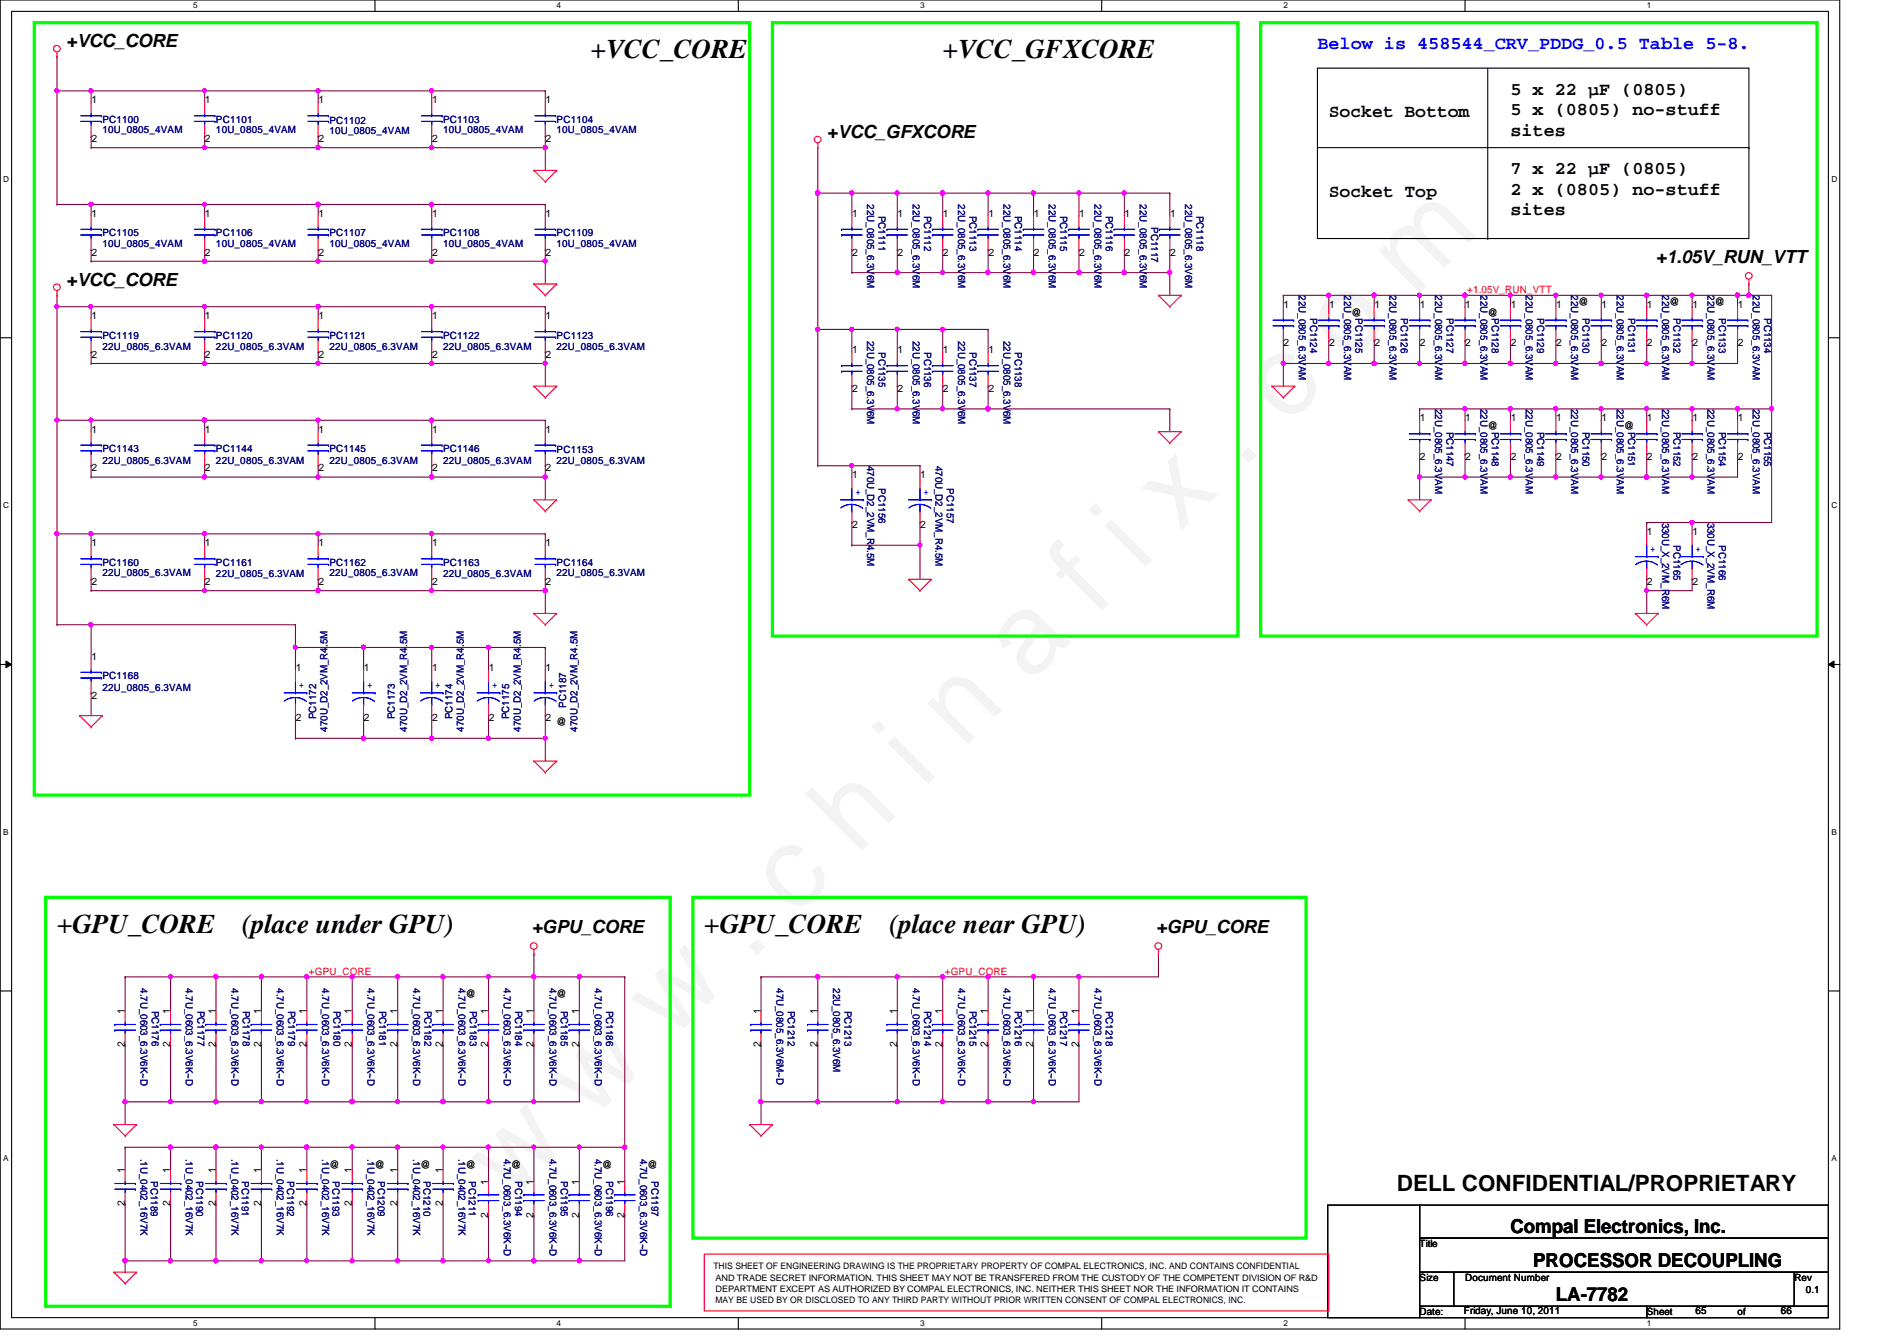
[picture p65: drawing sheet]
<svg xmlns="http://www.w3.org/2000/svg" width="297mm" height="210mm" viewBox="0 0 297 210" stroke-linecap="round" stroke-linejoin="round" font-family="sans-serif">
<defs><g id="words">
<text font-size="17.6" fill="#f0f" x="80.1" y="188" transform="rotate(-45 80.1 188)">w w w . c h i n a f i x . c o m</text>
<g font-size="4.2">
<text x="92.5" y="9.1">+VCC_CORE</text>
<text x="147.6" y="9.1">+VCC_GFXCORE</text>
<text x="8.9" y="146">+GPU_CORE</text>
<text x="37.9" y="146">(place under GPU)</text>
<text x="110.3" y="146">+GPU_CORE</text>
<text x="139.3" y="146">(place near GPU)</text>
</g>
<text font-size="3.5" x="218.7" y="186.4">DELL CONFIDENTIAL/PROPRIETARY</text>
<g font-size="3">
<text x="236.5" y="193">Compal Electronics, Inc.</text>
<text x="240.1" y="198.3">PROCESSOR DECOUPLING</text>
<text x="243.6" y="203.7">LA-7782</text>
</g>
<g font-size="2.8">
<text x="10.4" y="7.4">+VCC_CORE</text>
<text x="236.5" y="14.8">5 x 22 µF (0805)</text>
<text x="129.5" y="21.6">+VCC_GFXCORE</text>
<text x="208.1" y="18.4">Socket Bottom</text>
<text x="236.5" y="18">5 x (0805) no-stuff</text>
<text x="236.5" y="21.3">sites</text>
<text x="236.5" y="27.3">7 x 22 µF (0805)</text>
<text x="208.1" y="30.8">Socket Top</text>
<text x="236.5" y="30.5">2 x (0805) no-stuff</text>
<text x="236.5" y="33.7">sites</text>
<text x="259.3" y="41.1">+1.05V_RUN_VTT</text>
<text x="10.4" y="44.7">+VCC_CORE</text>
<text x="83.3" y="146">+GPU_CORE</text>
<text x="181.1" y="146">+GPU_CORE</text>
</g>
<text font-size="2.8" fill="#00f" x="206.3" y="7.7">Below is 458544_CRV_PDDG_0.5 Table 5-8.</text>
<g font-size="1.6">
<text x="14.3" y="16.2">1</text>
<text x="32.1" y="16.2">1</text>
<text x="49.9" y="16.2">1</text>
<text x="67.6" y="16.2">1</text>
<text x="85.4" y="16.2">1</text>
<text x="14.3" y="22.2">2</text>
<text x="32.1" y="22.2">2</text>
<text x="49.9" y="22.2">2</text>
<text x="67.6" y="22.2">2</text>
<text x="85.4" y="22.2">2</text>
<text x="14.3" y="34">1</text>
<text x="32.1" y="34">1</text>
<text x="49.9" y="34">1</text>
<text x="67.6" y="34">1</text>
<text x="85.4" y="34">1</text>
<text x="133.4" y="34">1</text>
<text x="140.5" y="34">1</text>
<text x="147.7" y="34">1</text>
<text x="154.8" y="34">1</text>
<text x="161.9" y="34">1</text>
<text x="169" y="34">1</text>
<text x="176.1" y="34">1</text>
<text x="183.2" y="34">1</text>
<text x="14.3" y="40">2</text>
<text x="32.1" y="40">2</text>
<text x="49.9" y="40">2</text>
<text x="67.6" y="40">2</text>
<text x="85.4" y="40">2</text>
<text x="133.4" y="40">2</text>
<text x="140.5" y="40">2</text>
<text x="147.7" y="40">2</text>
<text x="154.8" y="40">2</text>
<text x="161.9" y="40">2</text>
<text x="169" y="40">2</text>
<text x="176.1" y="40">2</text>
<text x="183.2" y="40">2</text>
<text x="247.2" y="47.7">@</text>
<text x="261.4" y="47.7">@</text>
<text x="268.5" y="47.7">@</text>
<text x="14.3" y="50">1</text>
<text x="32.1" y="50">1</text>
<text x="49.9" y="50">1</text>
<text x="67.6" y="50">1</text>
<text x="85.4" y="50">1</text>
<text x="201" y="48.2">1</text>
<text x="208.1" y="48.2">1</text>
<text x="211.6" y="49.4">@</text>
<text x="215.2" y="48.2">1</text>
<text x="222.3" y="48.2">1</text>
<text x="229.4" y="48.2">1</text>
<text x="233" y="49.4">@</text>
<text x="236.6" y="48.2">1</text>
<text x="243.7" y="48.2">1</text>
<text x="250.8" y="48.2">1</text>
<text x="257.9" y="48.2">1</text>
<text x="265" y="48.2">1</text>
<text x="272.1" y="48.2">1</text>
<text x="14.3" y="56">2</text>
<text x="32.1" y="56">2</text>
<text x="49.9" y="56">2</text>
<text x="67.6" y="56">2</text>
<text x="85.4" y="56">2</text>
<text x="133.4" y="55.3">1</text>
<text x="140.5" y="55.3">1</text>
<text x="147.7" y="55.3">1</text>
<text x="154.8" y="55.3">1</text>
<text x="201" y="54.2">2</text>
<text x="208.1" y="54.2">2</text>
<text x="215.2" y="54.2">2</text>
<text x="222.3" y="54.2">2</text>
<text x="229.4" y="54.2">2</text>
<text x="236.6" y="54.2">2</text>
<text x="243.7" y="54.2">2</text>
<text x="250.8" y="54.2">2</text>
<text x="257.9" y="54.2">2</text>
<text x="265" y="54.2">2</text>
<text x="272.1" y="54.2">2</text>
<text x="133.4" y="61.3">2</text>
<text x="140.5" y="61.3">2</text>
<text x="147.7" y="61.3">2</text>
<text x="154.8" y="61.3">2</text>
<text x="222.3" y="66">1</text>
<text x="229.4" y="66">1</text>
<text x="236.6" y="66">1</text>
<text x="243.7" y="66">1</text>
<text x="250.8" y="66">1</text>
<text x="257.9" y="66">1</text>
<text x="265" y="66">1</text>
<text x="272.1" y="66">1</text>
<text x="14.3" y="67.7">1</text>
<text x="32.1" y="67.7">1</text>
<text x="49.9" y="67.7">1</text>
<text x="67.6" y="67.7">1</text>
<text x="85.4" y="67.7">1</text>
<text x="233" y="67.2">@</text>
<text x="254.3" y="67.2">@</text>
<text x="14.3" y="73.8">2</text>
<text x="32.1" y="73.8">2</text>
<text x="49.9" y="73.8">2</text>
<text x="67.6" y="73.8">2</text>
<text x="85.4" y="73.8">2</text>
<text x="133.4" y="74.8">1</text>
<text x="144.1" y="74.8">1</text>
<text x="222.3" y="72">2</text>
<text x="229.4" y="72">2</text>
<text x="236.6" y="72">2</text>
<text x="243.7" y="72">2</text>
<text x="250.8" y="72">2</text>
<text x="257.9" y="72">2</text>
<text x="265" y="72">2</text>
<text x="272.1" y="72">2</text>
<text x="133.4" y="82.7">2</text>
<text x="144.1" y="82.7">2</text>
<text x="257.9" y="83.7">1</text>
<text x="265" y="83.7">1</text>
<text x="14.3" y="85.5">1</text>
<text x="32.1" y="85.5">1</text>
<text x="49.9" y="85.5">1</text>
<text x="67.6" y="85.5">1</text>
<text x="85.4" y="85.5">1</text>
<text x="14.3" y="91.6">2</text>
<text x="32.1" y="91.6">2</text>
<text x="49.9" y="91.6">2</text>
<text x="67.6" y="91.6">2</text>
<text x="85.4" y="91.6">2</text>
<text x="257.9" y="91.6">2</text>
<text x="265" y="91.6">2</text>
<text x="14.3" y="103.3">1</text>
<text x="46.3" y="105.1">1</text>
<text x="57" y="105.1">1</text>
<text x="67.6" y="105.1">1</text>
<text x="76.5" y="105.1">1</text>
<text x="85.4" y="105.1">1</text>
<text x="14.3" y="109.3">2</text>
<text x="46.3" y="112.9">2</text>
<text x="57" y="112.9">2</text>
<text x="67.6" y="112.9">2</text>
<text x="76.5" y="112.9">2</text>
<text x="85.4" y="112.9">2</text>
<text x="87.2" y="113.5">@</text>
<text x="19.6" y="158.8" transform="rotate(-90 19.6 158.8)">1</text>
<text x="26.7" y="158.8" transform="rotate(-90 26.7 158.8)">1</text>
<text x="33.8" y="158.8" transform="rotate(-90 33.8 158.8)">1</text>
<text x="40.9" y="158.8" transform="rotate(-90 40.9 158.8)">1</text>
<text x="48" y="158.8" transform="rotate(-90 48 158.8)">1</text>
<text x="55.1" y="158.8" transform="rotate(-90 55.1 158.8)">1</text>
<text x="62.2" y="158.8" transform="rotate(-90 62.2 158.8)">1</text>
<text x="69.3" y="158.8" transform="rotate(-90 69.3 158.8)">1</text>
<text x="72.9" y="156.1">@</text>
<text x="76.5" y="158.8" transform="rotate(-90 76.5 158.8)">1</text>
<text x="83.6" y="158.8" transform="rotate(-90 83.6 158.8)">1</text>
<text x="87.2" y="156.1">@</text>
<text x="90.7" y="158.8" transform="rotate(-90 90.7 158.8)">1</text>
<text x="119.1" y="158.8" transform="rotate(-90 119.1 158.8)">1</text>
<text x="128" y="158.8" transform="rotate(-90 128 158.8)">1</text>
<text x="140.5" y="158.8" transform="rotate(-90 140.5 158.8)">1</text>
<text x="147.6" y="158.8" transform="rotate(-90 147.6 158.8)">1</text>
<text x="154.7" y="158.8" transform="rotate(-90 154.7 158.8)">1</text>
<text x="161.8" y="158.8" transform="rotate(-90 161.8 158.8)">1</text>
<text x="168.9" y="158.8" transform="rotate(-90 168.9 158.8)">1</text>
<text x="19.6" y="163.9" transform="rotate(-90 19.6 163.9)">2</text>
<text x="26.7" y="163.9" transform="rotate(-90 26.7 163.9)">2</text>
<text x="33.8" y="163.9" transform="rotate(-90 33.8 163.9)">2</text>
<text x="40.9" y="163.9" transform="rotate(-90 40.9 163.9)">2</text>
<text x="48" y="163.9" transform="rotate(-90 48 163.9)">2</text>
<text x="55.1" y="163.9" transform="rotate(-90 55.1 163.9)">2</text>
<text x="62.2" y="163.9" transform="rotate(-90 62.2 163.9)">2</text>
<text x="69.3" y="163.9" transform="rotate(-90 69.3 163.9)">2</text>
<text x="76.5" y="163.9" transform="rotate(-90 76.5 163.9)">2</text>
<text x="83.6" y="163.9" transform="rotate(-90 83.6 163.9)">2</text>
<text x="90.7" y="163.9" transform="rotate(-90 90.7 163.9)">2</text>
<text x="119.1" y="163.9" transform="rotate(-90 119.1 163.9)">2</text>
<text x="128" y="163.9" transform="rotate(-90 128 163.9)">2</text>
<text x="140.5" y="163.9" transform="rotate(-90 140.5 163.9)">2</text>
<text x="147.6" y="163.9" transform="rotate(-90 147.6 163.9)">2</text>
<text x="154.7" y="163.9" transform="rotate(-90 154.7 163.9)">2</text>
<text x="161.8" y="163.9" transform="rotate(-90 161.8 163.9)">2</text>
<text x="168.9" y="163.9" transform="rotate(-90 168.9 163.9)">2</text>
<text x="19.6" y="183.7" transform="rotate(-90 19.6 183.7)">1</text>
<text x="26.7" y="183.7" transform="rotate(-90 26.7 183.7)">1</text>
<text x="33.8" y="183.7" transform="rotate(-90 33.8 183.7)">1</text>
<text x="40.9" y="183.7" transform="rotate(-90 40.9 183.7)">1</text>
<text x="48" y="183.7" transform="rotate(-90 48 183.7)">1</text>
<text x="51.6" y="182.8">@</text>
<text x="55.1" y="183.7" transform="rotate(-90 55.1 183.7)">1</text>
<text x="58.7" y="182.8">@</text>
<text x="62.2" y="183.7" transform="rotate(-90 62.2 183.7)">1</text>
<text x="65.8" y="182.8">@</text>
<text x="69.3" y="183.7" transform="rotate(-90 69.3 183.7)">1</text>
<text x="72.9" y="182.8">@</text>
<text x="76.5" y="185.5" transform="rotate(-90 76.5 185.5)">1</text>
<text x="80" y="182.8">@</text>
<text x="83.6" y="185.5" transform="rotate(-90 83.6 185.5)">1</text>
<text x="90.7" y="185.5" transform="rotate(-90 90.7 185.5)">1</text>
<text x="94.3" y="182.8">@</text>
<text x="97.8" y="185.5" transform="rotate(-90 97.8 185.5)">1</text>
<text x="101.4" y="182.8">@</text>
<text x="19.6" y="188.8" transform="rotate(-90 19.6 188.8)">2</text>
<text x="26.7" y="188.8" transform="rotate(-90 26.7 188.8)">2</text>
<text x="33.8" y="188.8" transform="rotate(-90 33.8 188.8)">2</text>
<text x="40.9" y="188.8" transform="rotate(-90 40.9 188.8)">2</text>
<text x="48" y="188.8" transform="rotate(-90 48 188.8)">2</text>
<text x="55.1" y="188.8" transform="rotate(-90 55.1 188.8)">2</text>
<text x="62.2" y="188.8" transform="rotate(-90 62.2 188.8)">2</text>
<text x="69.3" y="188.8" transform="rotate(-90 69.3 188.8)">2</text>
<text x="76.5" y="190.6" transform="rotate(-90 76.5 190.6)">2</text>
<text x="83.6" y="190.6" transform="rotate(-90 83.6 190.6)">2</text>
<text x="90.7" y="190.6" transform="rotate(-90 90.7 190.6)">2</text>
<text x="97.8" y="190.6" transform="rotate(-90 97.8 190.6)">2</text>
<text x="222.3" y="195.2">Title</text>
<text x="222.3" y="200.6">Size</text>
<text x="229.4" y="200.6">Document Number</text>
<text x="281" y="200.6">Rev</text>
<text x="282.7" y="202.4">0.1</text>
<text x="222.3" y="205.9">Date:</text>
<text x="229.2" y="205.7">Friday, June 10, 2011</text>
<text x="257.8" y="205.9">Sheet</text>
<text x="265.5" y="205.7">65</text>
<text x="272.1" y="205.9">of</text>
<text x="278.8" y="205.7">66</text>
</g>
<g font-size="1.6" fill="#000080">
<text x="16" y="19.2">PC1100</text>
<text x="16" y="20.8">10U_0805_4VAM</text>
<text x="33.8" y="19.2">PC1101</text>
<text x="33.8" y="20.8">10U_0805_4VAM</text>
<text x="51.6" y="19.4">PC1102</text>
<text x="51.6" y="21">10U_0805_4VAM</text>
<text x="69.4" y="19.2">PC1103</text>
<text x="69.4" y="20.8">10U_0805_4VAM</text>
<text x="87.2" y="19.2">PC1104</text>
<text x="87.2" y="20.8">10U_0805_4VAM</text>
<text x="135.8" y="32" transform="rotate(90 135.8 32)">22U_0805_6.3V6M</text>
<text x="137.6" y="33.8" transform="rotate(90 137.6 33.8)">PC1111</text>
<text x="142.9" y="32" transform="rotate(90 142.9 32)">22U_0805_6.3V6M</text>
<text x="144.7" y="33.8" transform="rotate(90 144.7 33.8)">PC1112</text>
<text x="150" y="32" transform="rotate(90 150 32)">22U_0805_6.3V6M</text>
<text x="151.8" y="33.8" transform="rotate(90 151.8 33.8)">PC1113</text>
<text x="157.1" y="32" transform="rotate(90 157.1 32)">22U_0805_6.3V6M</text>
<text x="158.9" y="33.8" transform="rotate(90 158.9 33.8)">PC1114</text>
<text x="164.3" y="32" transform="rotate(90 164.3 32)">22U_0805_6.3V6M</text>
<text x="166" y="33.8" transform="rotate(90 166 33.8)">PC1115</text>
<text x="171.4" y="32" transform="rotate(90 171.4 32)">22U_0805_6.3V6M</text>
<text x="173.1" y="33.8" transform="rotate(90 173.1 33.8)">PC1116</text>
<text x="178.5" y="32" transform="rotate(90 178.5 32)">22U_0805_6.3V6M</text>
<text x="180.3" y="35.6" transform="rotate(90 180.3 35.6)">PC1117</text>
<text x="185.6" y="32" transform="rotate(90 185.6 32)">22U_0805_6.3V6M</text>
<text x="187.4" y="33.8" transform="rotate(90 187.4 33.8)">PC1118</text>
<text x="16" y="37">PC1105</text>
<text x="16" y="38.6">10U_0805_4VAM</text>
<text x="33.8" y="37">PC1106</text>
<text x="33.8" y="38.6">10U_0805_4VAM</text>
<text x="51.6" y="37">PC1107</text>
<text x="51.6" y="38.6">10U_0805_4VAM</text>
<text x="69.4" y="37">PC1108</text>
<text x="69.4" y="38.6">10U_0805_4VAM</text>
<text x="87.2" y="37">PC1109</text>
<text x="87.2" y="38.6">10U_0805_4VAM</text>
<text x="203.4" y="46.2" transform="rotate(90 203.4 46.2)">22U_0805_6.3VAM</text>
<text x="210.5" y="46.2" transform="rotate(90 210.5 46.2)">22U_0805_6.3VAM</text>
<text x="217.6" y="46.2" transform="rotate(90 217.6 46.2)">22U_0805_6.3VAM</text>
<text x="224.7" y="46.2" transform="rotate(90 224.7 46.2)">22U_0805_6.3VAM</text>
<text x="231.8" y="46.2" transform="rotate(90 231.8 46.2)">22U_0805_6.3VAM</text>
<text x="238.9" y="46.2" transform="rotate(90 238.9 46.2)">22U_0805_6.3VAM</text>
<text x="246" y="46.2" transform="rotate(90 246 46.2)">22U_0805_6.3VAM</text>
<text x="253.2" y="46.2" transform="rotate(90 253.2 46.2)">22U_0805_6.3VAM</text>
<text x="260.3" y="46.2" transform="rotate(90 260.3 46.2)">22U_0805_6.3VAM</text>
<text x="267.4" y="46.2" transform="rotate(90 267.4 46.2)">22U_0805_6.3VAM</text>
<text x="274.5" y="46.2" transform="rotate(90 274.5 46.2)">22U_0805_6.3VAM</text>
<text x="16" y="53">PC1119</text>
<text x="33.8" y="53">PC1120</text>
<text x="51.6" y="53">PC1121</text>
<text x="69.4" y="53">PC1122</text>
<text x="87.2" y="53">PC1123</text>
<text x="135.8" y="53.3" transform="rotate(90 135.8 53.3)">22U_0805_6.3V6M</text>
<text x="142.9" y="53.3" transform="rotate(90 142.9 53.3)">22U_0805_6.3V6M</text>
<text x="150" y="53.3" transform="rotate(90 150 53.3)">22U_0805_6.3V6M</text>
<text x="157.1" y="53.3" transform="rotate(90 157.1 53.3)">22U_0805_6.3V6M</text>
<text x="205.1" y="49.8" transform="rotate(90 205.1 49.8)">PC1124</text>
<text x="212.3" y="49.8" transform="rotate(90 212.3 49.8)">PC1125</text>
<text x="219.4" y="49.8" transform="rotate(90 219.4 49.8)">PC1126</text>
<text x="226.5" y="49.8" transform="rotate(90 226.5 49.8)">PC1127</text>
<text x="233.6" y="49.8" transform="rotate(90 233.6 49.8)">PC1128</text>
<text x="240.7" y="49.8" transform="rotate(90 240.7 49.8)">PC1129</text>
<text x="247.8" y="49.8" transform="rotate(90 247.8 49.8)">PC1130</text>
<text x="254.9" y="49.8" transform="rotate(90 254.9 49.8)">PC1131</text>
<text x="262" y="49.8" transform="rotate(90 262 49.8)">PC1132</text>
<text x="269.2" y="49.8" transform="rotate(90 269.2 49.8)">PC1133</text>
<text x="276.3" y="49.8" transform="rotate(90 276.3 49.8)">PC1134</text>
<text x="16" y="54.8">22U_0805_6.3VAM</text>
<text x="33.8" y="54.8">22U_0805_6.3VAM</text>
<text x="51.6" y="54.8">22U_0805_6.3VAM</text>
<text x="69.4" y="54.8">22U_0805_6.3VAM</text>
<text x="87.2" y="54.8">22U_0805_6.3VAM</text>
<text x="137.6" y="55.1" transform="rotate(90 137.6 55.1)">PC1135</text>
<text x="144.7" y="55.1" transform="rotate(90 144.7 55.1)">PC1136</text>
<text x="151.8" y="55.1" transform="rotate(90 151.8 55.1)">PC1137</text>
<text x="158.9" y="55.1" transform="rotate(90 158.9 55.1)">PC1138</text>
<text x="224.7" y="64" transform="rotate(90 224.7 64)">22U_0805_6.3VAM</text>
<text x="231.8" y="64" transform="rotate(90 231.8 64)">22U_0805_6.3VAM</text>
<text x="238.9" y="64" transform="rotate(90 238.9 64)">22U_0805_6.3VAM</text>
<text x="246" y="64" transform="rotate(90 246 64)">22U_0805_6.3VAM</text>
<text x="253.2" y="64" transform="rotate(90 253.2 64)">22U_0805_6.3VAM</text>
<text x="260.3" y="64" transform="rotate(90 260.3 64)">22U_0805_6.3VAM</text>
<text x="267.4" y="64" transform="rotate(90 267.4 64)">22U_0805_6.3VAM</text>
<text x="274.5" y="64" transform="rotate(90 274.5 64)">22U_0805_6.3VAM</text>
<text x="16" y="70.8">PC1143</text>
<text x="33.8" y="70.8">PC1144</text>
<text x="51.6" y="70.8">PC1145</text>
<text x="69.4" y="70.8">PC1146</text>
<text x="87.2" y="71">PC1153</text>
<text x="226.5" y="67.6" transform="rotate(90 226.5 67.6)">PC1147</text>
<text x="233.6" y="67.6" transform="rotate(90 233.6 67.6)">PC1148</text>
<text x="240.7" y="67.6" transform="rotate(90 240.7 67.6)">PC1149</text>
<text x="247.8" y="67.6" transform="rotate(90 247.8 67.6)">PC1150</text>
<text x="254.9" y="67.6" transform="rotate(90 254.9 67.6)">PC1151</text>
<text x="262" y="67.6" transform="rotate(90 262 67.6)">PC1152</text>
<text x="269.2" y="67.6" transform="rotate(90 269.2 67.6)">PC1154</text>
<text x="276.3" y="67.6" transform="rotate(90 276.3 67.6)">PC1155</text>
<text x="16" y="72.6">22U_0805_6.3VAM</text>
<text x="33.8" y="72.6">22U_0805_6.3VAM</text>
<text x="51.6" y="72.6">22U_0805_6.3VAM</text>
<text x="69.4" y="72.6">22U_0805_6.3VAM</text>
<text x="87.2" y="72.6">22U_0805_6.3VAM</text>
<text x="135.8" y="72.9" transform="rotate(90 135.8 72.9)">470U_D2_2VM_R4.5M</text>
<text x="137.6" y="76.5" transform="rotate(90 137.6 76.5)">PC1156</text>
<text x="146.5" y="72.9" transform="rotate(90 146.5 72.9)">470U_D2_2VM_R4.5M</text>
<text x="148.2" y="76.5" transform="rotate(90 148.2 76.5)">PC1157</text>
<text x="260.3" y="81.8" transform="rotate(90 260.3 81.8)">330U_X_2VM_R6M</text>
<text x="267.4" y="81.8" transform="rotate(90 267.4 81.8)">330U_X_2VM_R6M</text>
<text x="16" y="88.6">PC1160</text>
<text x="33.8" y="88.6">PC1161</text>
<text x="51.6" y="88.6">PC1162</text>
<text x="69.4" y="88.6">PC1163</text>
<text x="87.2" y="88.6">PC1164</text>
<text x="262" y="85.3" transform="rotate(90 262 85.3)">PC1165</text>
<text x="269.2" y="85.3" transform="rotate(90 269.2 85.3)">PC1166</text>
<text x="16" y="90.2">22U_0805_6.3VAM</text>
<text x="33.8" y="90.3">22U_0805_6.3VAM</text>
<text x="51.6" y="90.2">22U_0805_6.3VAM</text>
<text x="69.4" y="90.3">22U_0805_6.3VAM</text>
<text x="87.2" y="90.2">22U_0805_6.3VAM</text>
<text x="16" y="106.3">PC1168</text>
<text x="16" y="108.1">22U_0805_6.3VAM</text>
<text x="49.5" y="112.6" transform="rotate(-90 49.5 112.6)">PC1172</text>
<text x="61.8" y="112.6" transform="rotate(-90 61.8 112.6)">PC1173</text>
<text x="70.9" y="112.6" transform="rotate(-90 70.9 112.6)">PC1174</text>
<text x="79.8" y="112.6" transform="rotate(-90 79.8 112.6)">PC1175</text>
<text x="88.6" y="110.8" transform="rotate(-90 88.6 110.8)">PC1187</text>
<text x="51.3" y="114.5" transform="rotate(-90 51.3 114.5)">470U_D2_2VM_R4.5M</text>
<text x="63.8" y="114.5" transform="rotate(-90 63.8 114.5)">470U_D2_2VM_R4.5M</text>
<text x="72.6" y="114.5" transform="rotate(-90 72.6 114.5)">470U_D2_2VM_R4.5M</text>
<text x="81.5" y="114.5" transform="rotate(-90 81.5 114.5)">470U_D2_2VM_R4.5M</text>
<text x="90.4" y="114.5" transform="rotate(-90 90.4 114.5)">470U_D2_2VM_R4.5M</text>
<text x="22" y="154.7" transform="rotate(90 22 154.7)">4.7U_0603_6.3V6K~D</text>
<text x="29.1" y="154.7" transform="rotate(90 29.1 154.7)">4.7U_0603_6.3V6K~D</text>
<text x="36.2" y="154.7" transform="rotate(90 36.2 154.7)">4.7U_0603_6.3V6K~D</text>
<text x="43.3" y="154.7" transform="rotate(90 43.3 154.7)">4.7U_0603_6.3V6K~D</text>
<text x="50.5" y="154.7" transform="rotate(90 50.5 154.7)">4.7U_0603_6.3V6K~D</text>
<text x="57.6" y="154.7" transform="rotate(90 57.6 154.7)">4.7U_0603_6.3V6K~D</text>
<text x="64.7" y="154.7" transform="rotate(90 64.7 154.7)">4.7U_0603_6.3V6K~D</text>
<text x="71.8" y="154.7" transform="rotate(90 71.8 154.7)">4.7U_0603_6.3V6K~D</text>
<text x="78.9" y="154.7" transform="rotate(90 78.9 154.7)">4.7U_0603_6.3V6K~D</text>
<text x="86" y="154.7" transform="rotate(90 86 154.7)">4.7U_0603_6.3V6K~D</text>
<text x="93.1" y="154.7" transform="rotate(90 93.1 154.7)">4.7U_0603_6.3V6K~D</text>
<text x="121.6" y="154.7" transform="rotate(90 121.6 154.7)">47U_0805_6.3V6M~D</text>
<text x="130.5" y="154.7" transform="rotate(90 130.5 154.7)">22U_0805_6.3V6M</text>
<text x="142.9" y="154.7" transform="rotate(90 142.9 154.7)">4.7U_0603_6.3V6K~D</text>
<text x="150" y="154.7" transform="rotate(90 150 154.7)">4.7U_0603_6.3V6K~D</text>
<text x="157.1" y="154.7" transform="rotate(90 157.1 154.7)">4.7U_0603_6.3V6K~D</text>
<text x="164.3" y="154.7" transform="rotate(90 164.3 154.7)">4.7U_0603_6.3V6K~D</text>
<text x="171.4" y="154.7" transform="rotate(90 171.4 154.7)">4.7U_0603_6.3V6K~D</text>
<text x="23.8" y="158.2" transform="rotate(90 23.8 158.2)">PC1176</text>
<text x="30.9" y="158.2" transform="rotate(90 30.9 158.2)">PC1177</text>
<text x="38" y="158.2" transform="rotate(90 38 158.2)">PC1178</text>
<text x="45.1" y="158.2" transform="rotate(90 45.1 158.2)">PC1179</text>
<text x="52.2" y="158.2" transform="rotate(90 52.2 158.2)">PC1180</text>
<text x="59.3" y="158.2" transform="rotate(90 59.3 158.2)">PC1181</text>
<text x="66.5" y="158.2" transform="rotate(90 66.5 158.2)">PC1182</text>
<text x="73.6" y="158.2" transform="rotate(90 73.6 158.2)">PC1183</text>
<text x="80.7" y="158.2" transform="rotate(90 80.7 158.2)">PC1184</text>
<text x="87.8" y="158.2" transform="rotate(90 87.8 158.2)">PC1185</text>
<text x="94.9" y="158.2" transform="rotate(90 94.9 158.2)">PC1186</text>
<text x="123.4" y="158.2" transform="rotate(90 123.4 158.2)">PC1212</text>
<text x="132.2" y="158.2" transform="rotate(90 132.2 158.2)">PC1213</text>
<text x="144.7" y="158.2" transform="rotate(90 144.7 158.2)">PC1214</text>
<text x="151.8" y="158.2" transform="rotate(90 151.8 158.2)">PC1215</text>
<text x="158.9" y="158.2" transform="rotate(90 158.9 158.2)">PC1216</text>
<text x="166" y="158.2" transform="rotate(90 166 158.2)">PC1217</text>
<text x="173.1" y="158.2" transform="rotate(90 173.1 158.2)">PC1218</text>
<text x="22" y="181.4" transform="rotate(90 22 181.4)">.1U_0402_16V7K</text>
<text x="23.6" y="184.9" transform="rotate(90 23.6 184.9)">PC1189</text>
<text x="29.1" y="181.4" transform="rotate(90 29.1 181.4)">.1U_0402_16V7K</text>
<text x="30.7" y="184.9" transform="rotate(90 30.7 184.9)">PC1190</text>
<text x="36.2" y="181.4" transform="rotate(90 36.2 181.4)">.1U_0402_16V7K</text>
<text x="37.8" y="184.9" transform="rotate(90 37.8 184.9)">PC1191</text>
<text x="43.3" y="181.4" transform="rotate(90 43.3 181.4)">.1U_0402_16V7K</text>
<text x="45" y="184.9" transform="rotate(90 45 184.9)">PC1192</text>
<text x="50.5" y="181.4" transform="rotate(90 50.5 181.4)">.1U_0402_16V7K</text>
<text x="52.1" y="184.9" transform="rotate(90 52.1 184.9)">PC1193</text>
<text x="57.6" y="181.4" transform="rotate(90 57.6 181.4)">.1U_0402_16V7K</text>
<text x="59.2" y="184.9" transform="rotate(90 59.2 184.9)">PC1209</text>
<text x="64.7" y="181.4" transform="rotate(90 64.7 181.4)">.1U_0402_16V7K</text>
<text x="66.3" y="184.9" transform="rotate(90 66.3 184.9)">PC1210</text>
<text x="71.8" y="181.4" transform="rotate(90 71.8 181.4)">.1U_0402_16V7K</text>
<text x="73.4" y="184.9" transform="rotate(90 73.4 184.9)">PC1211</text>
<text x="78.9" y="181.4" transform="rotate(90 78.9 181.4)">4.7U_0603_6.3V6K~D</text>
<text x="80.7" y="184.9" transform="rotate(90 80.7 184.9)">PC1194</text>
<text x="86" y="181.4" transform="rotate(90 86 181.4)">4.7U_0603_6.3V6K~D</text>
<text x="87.8" y="184.9" transform="rotate(90 87.8 184.9)">PC1195</text>
<text x="93.1" y="181.4" transform="rotate(90 93.1 181.4)">4.7U_0603_6.3V6K~D</text>
<text x="94.9" y="184.9" transform="rotate(90 94.9 184.9)">PC1196</text>
<text x="100.2" y="181.4" transform="rotate(90 100.2 181.4)">4.7U_0603_6.3V6K~D</text>
<text x="102" y="184.9" transform="rotate(90 102 184.9)">PC1197</text>
</g>
<g font-size="1.6" fill="#f00">
<text x="229.7" y="45.9">+1.05V_RUN_VTT</text>
<text x="48.4" y="152.6">+GPU_CORE</text>
<text x="148" y="152.6">+GPU_CORE</text>
</g>
<g font-size="1.6" fill="#00f">
<text x="133.9" y="77.5">+</text>
<text x="144.6" y="77.5">+</text>
<text x="258.4" y="86.4">+</text>
<text x="265.5" y="86.4">+</text>
<text x="46.8" y="107.7">+</text>
<text x="57.5" y="107.7">+</text>
<text x="68.2" y="107.7">+</text>
<text x="77" y="107.7">+</text>
<text x="85.9" y="107.7">+</text>
</g>
<g font-size="1.4">
<text x="111.7" y="198.7">THIS SHEET OF ENGINEERING DRAWING IS THE PROPRIETARY PROPERTY OF COMPAL ELECTRONICS, INC. AND CONTAINS CONFIDENTIAL</text>
<text x="112.1" y="200.4">AND TRADE SECRET INFORMATION. THIS SHEET MAY NOT BE TRANSFERED FROM THE CUSTODY OF THE COMPETENT DIVISION OF R&amp;D</text>
<text x="112.1" y="202.2">DEPARTMENT EXCEPT AS AUTHORIZED BY COMPAL ELECTRONICS, INC. NEITHER THIS SHEET NOR THE INFORMATION IT CONTAINS</text>
<text x="112.1" y="204">MAY BE USED BY OR DISCLOSED TO ANY THIRD PARTY WITHOUT PRIOR WRITTEN CONSENT OF COMPAL ELECTRONICS, INC.</text>
</g>
<g font-size="1.3">
<text x="30.3" y="1.3">5</text>
<text x="87.2" y="1.3">4</text>
<text x="144.1" y="1.3">3</text>
<text x="201" y="1.3">2</text>
<text x="257.8" y="1.3">1</text>
<text x=".5" y="28.4">D</text>
<text x="286.8" y="28.4">D</text>
<text x=".5" y="79.5">C</text>
<text x="286.8" y="79.5">C</text>
<text x=".5" y="130.7">B</text>
<text x="286.8" y="130.7">B</text>
<text x=".5" y="181.8">A</text>
<text x="286.8" y="181.8">A</text>
<text x="30.3" y="207.6">5</text>
<text x="87.2" y="207.6">4</text>
<text x="144.1" y="207.6">3</text>
<text x="201" y="207.6">2</text>
<text x="257.8" y="207.6">1</text>
</g>
</g></defs>
<path d="M0 0h288.1v208h-288.1zM1.8 1.8h284.5v204.4h-284.5z" fill="none" stroke="#000" stroke-width=".17"/>
<g fill="#fff">
<path d="M30.3 .2h.6v1.4h-.6z"/>
<path d="M30.3 206.4h.6v1.4h-.6z"/>
</g>
<path d="M58.7 0v1.8M58.7 206.2v1.8" fill="none" stroke="#000" stroke-width=".17"/>
<g fill="#fff">
<path d="M87.2 .2h.6v1.4h-.6z"/>
<path d="M87.2 206.4h.6v1.4h-.6z"/>
</g>
<path d="M115.6 0v1.8M115.6 206.2v1.8" fill="none" stroke="#000" stroke-width=".17"/>
<g fill="#fff">
<path d="M144.1 .2h.6v1.4h-.6z"/>
<path d="M144.1 206.4h.6v1.4h-.6z"/>
</g>
<path d="M172.5 0v1.8M172.5 206.2v1.8" fill="none" stroke="#000" stroke-width=".17"/>
<g fill="#fff">
<path d="M201 .2h.6v1.4h-.6z"/>
<path d="M201 206.4h.6v1.4h-.6z"/>
</g>
<path d="M229.4 0v1.8M229.4 206.2v1.8" fill="none" stroke="#000" stroke-width=".17"/>
<g fill="#fff">
<path d="M257.8 .2h.7v1.4h-.7z"/>
<path d="M257.8 206.4h.7v1.4h-.7z"/>
<path d="M.5 27.3h.9v1.4h-.9z"/>
<path d="M286.8 27.3h.9v1.4h-.9z"/>
<path d="M.5 78.4h.9v1.4h-.9z"/>
<path d="M286.8 78.4h.9v1.4h-.9z"/>
</g>
<path d="M0 52.9h1.8M286.3 52.9h1.8" fill="none" stroke="#000" stroke-width=".17"/>
<g fill="#fff">
<path d="M.5 129.5h.8v1.4h-.8z"/>
<path d="M286.8 129.5h.8v1.4h-.8z"/>
</g>
<path d="M0 104h1.8M286.3 104h1.8" fill="none" stroke="#000" stroke-width=".17"/>
<path d="M.9 103.5l.9 .5-.9 .5zM286.3 104l.9-.5v1z" fill="#000"/>
<path d="M.9 103.5l.9 .5-.9 .5zM286.3 104l.9-.5v1z" fill="none" stroke="#000" stroke-width=".16"/>
<g fill="#fff">
<path d="M.5 180.6h.8v1.4h-.8z"/>
<path d="M286.8 180.6h.8v1.4h-.8z"/>
</g>
<path d="M0 155.1h1.8M286.3 155.1h1.8" fill="none" stroke="#000" stroke-width=".17"/>
<g fill="none" stroke="#800040" stroke-width=".17">
<path d="M236.5 46.2h7.1M243.6 46.2h.1M243.6 53.3h.1M243.6 46.2v1.8M243.6 53.3v3.6M250.7 46.2h.1M250.7 53.3h.1M250.7 56.9h.1M250.7 46.2v1.8M250.7 53.3v3.6M257.8 53.3h.1M257.8 53.3v3.6h-7.1"/>
<path d="M265 53.3h.1M265 53.3v3.6"/>
</g>
<circle cx="250.7" cy="56.9" r=".32" fill="#f0f"/>
<circle cx="250.7" cy="56.9" r=".32" fill="none" stroke="#f0f" stroke-width=".17"/>
<path d="M243.6 56.9h.1M243.6 56.9h7.1" fill="none" stroke="#800040" stroke-width=".17"/>
<circle cx="250.7" cy="56.9" r=".32" fill="#f0f"/>
<circle cx="250.7" cy="56.9" r=".32" fill="none" stroke="#f0f" stroke-width=".17"/>
<circle cx="243.6" cy="56.9" r=".32" fill="#f0f"/>
<circle cx="243.6" cy="56.9" r=".32" fill="none" stroke="#f0f" stroke-width=".17"/>
<path d="M236.5 56.9h7.1M257.8 56.9h.1M257.8 56.9h14.3M265 56.9h.1" fill="none" stroke="#800040" stroke-width=".17"/>
<circle cx="264.9" cy="56.9" r=".32" fill="#f0f"/>
<circle cx="264.9" cy="56.9" r=".32" fill="none" stroke="#f0f" stroke-width=".17"/>
<circle cx="257.8" cy="56.9" r=".32" fill="#f0f"/>
<circle cx="257.8" cy="56.9" r=".32" fill="none" stroke="#f0f" stroke-width=".17"/>
<path d="M272.1 53.3h.1M272.1 53.3v3.6M257.8 74.7h.1M257.8 74.7h7.2" fill="none" stroke="#800040" stroke-width=".17"/>
<circle cx="257.8" cy="74.6" r=".32" fill="#f0f"/>
<circle cx="257.8" cy="74.6" r=".32" fill="none" stroke="#f0f" stroke-width=".17"/>
<path d="M265 74.7h.1M265 74.7h7.1" fill="none" stroke="#800040" stroke-width=".17"/>
<circle cx="264.9" cy="74.6" r=".32" fill="#f0f"/>
<circle cx="264.9" cy="74.6" r=".32" fill="none" stroke="#f0f" stroke-width=".17"/>
<path d="M243.6 46.2h.1M243.6 46.2h7.1M265 71.1h.1M265 71.1v3.6M272.1 64h.1M272.1 64v1.8" fill="none" stroke="#800040" stroke-width=".17"/>
<circle cx="243.6" cy="46.2" r=".32" fill="#f0f"/>
<circle cx="243.6" cy="46.2" r=".32" fill="none" stroke="#f0f" stroke-width=".17"/>
<path d="M272.1 46.2h.1M272.1 46.2v1.8M250.7 64h.1M250.7 64h7.1" fill="none" stroke="#800040" stroke-width=".17"/>
<circle cx="250.7" cy="64" r=".32" fill="#f0f"/>
<circle cx="250.7" cy="64" r=".32" fill="none" stroke="#f0f" stroke-width=".17"/>
<path d="M243.6 74.7h.1M243.6 74.7h7.1" fill="none" stroke="#800040" stroke-width=".17"/>
<circle cx="250.7" cy="74.6" r=".32" fill="#f0f"/>
<circle cx="250.7" cy="74.6" r=".32" fill="none" stroke="#f0f" stroke-width=".17"/>
<circle cx="243.6" cy="74.6" r=".32" fill="#f0f"/>
<circle cx="243.6" cy="74.6" r=".32" fill="none" stroke="#f0f" stroke-width=".17"/>
<path d="M257.8 64h.1M257.8 64h14.3M265 64h.1" fill="none" stroke="#800040" stroke-width=".17"/>
<circle cx="264.9" cy="64" r=".32" fill="#f0f"/>
<circle cx="264.9" cy="64" r=".32" fill="none" stroke="#f0f" stroke-width=".17"/>
<circle cx="257.8" cy="64" r=".32" fill="#f0f"/>
<circle cx="257.8" cy="64" r=".32" fill="none" stroke="#f0f" stroke-width=".17"/>
<path d="M236.5 64h14.2M243.6 64h.1M243.6 71.1h.1M243.6 64v1.8M243.6 71.1v3.6M250.7 71.1h.1M250.7 71.1v3.6M257.8 71.1h.1M257.8 71.1v3.6" fill="none" stroke="#800040" stroke-width=".17"/>
<circle cx="243.6" cy="64" r=".32" fill="#f0f"/>
<circle cx="243.6" cy="64" r=".32" fill="none" stroke="#f0f" stroke-width=".17"/>
<path d="M236.5 74.7h7.1M272.1 64h.1M272.1 64h5.3" fill="none" stroke="#800040" stroke-width=".17"/>
<circle cx="272" cy="64" r=".32" fill="#f0f"/>
<circle cx="272" cy="64" r=".32" fill="none" stroke="#f0f" stroke-width=".17"/>
<path d="M273.9 46.2h.1M273.9 46.2h3.5M257.8 81.8h.1M257.8 92.5h.1M257.8 81.8v1.8M257.8 92.5v3.5" fill="none" stroke="#800040" stroke-width=".17"/>
<circle cx="273.8" cy="46.2" r=".32" fill="#f0f"/>
<circle cx="273.8" cy="46.2" r=".32" fill="none" stroke="#f0f" stroke-width=".17"/>
<path d="M250.7 74.7h.1M250.7 74.7h7.1M257.8 81.8h.1M257.8 81.8h7.2" fill="none" stroke="#800040" stroke-width=".17"/>
<circle cx="257.8" cy="74.6" r=".32" fill="#f0f"/>
<circle cx="257.8" cy="74.6" r=".32" fill="none" stroke="#f0f" stroke-width=".17"/>
<path d="M265 81.8h.1M265 81.8h12.4" fill="none" stroke="#800040" stroke-width=".17"/>
<circle cx="264.9" cy="81.8" r=".32" fill="#f0f"/>
<circle cx="264.9" cy="81.8" r=".32" fill="none" stroke="#f0f" stroke-width=".17"/>
<path d="M257.8 92.5h.1M257.8 92.5h7.2M265 81.8h.1M265 81.8v1.8" fill="none" stroke="#800040" stroke-width=".17"/>
<circle cx="257.8" cy="92.4" r=".32" fill="#f0f"/>
<circle cx="257.8" cy="92.4" r=".32" fill="none" stroke="#f0f" stroke-width=".17"/>
<path d="M272.1 71.1h.1M272.1 71.1v3.6M277.4 64h.1M277.4 64v17.8" fill="none" stroke="#800040" stroke-width=".17"/>
<circle cx="277.4" cy="64" r=".32" fill="#f0f"/>
<circle cx="277.4" cy="64" r=".32" fill="none" stroke="#f0f" stroke-width=".17"/>
<path d="M250.7 46.2h.1M250.7 46.2h7.1v1.8M257.8 48h.1M273.9 44.4h.1M273.9 44.4v1.8M277.4 46.2h.1M277.4 46.2v17.8M257.8 90.7h.1M257.8 90.7v1.8M265 90.7h.1M265 90.7v1.8" fill="none" stroke="#800040" stroke-width=".17"/>
<circle cx="257.8" cy="46.2" r=".32" fill="#f0f"/>
<circle cx="257.8" cy="46.2" r=".32" fill="none" stroke="#f0f" stroke-width=".17"/>
<circle cx="250.7" cy="46.2" r=".32" fill="#f0f"/>
<circle cx="250.7" cy="46.2" r=".32" fill="none" stroke="#f0f" stroke-width=".17"/>
<path d="M265 48h.1M265 46.2v1.8M19.6 172.5h.1M19.6 172.5h7.1" fill="none" stroke="#800040" stroke-width=".17"/>
<circle cx="19.6" cy="172.4" r=".32" fill="#f0f"/>
<circle cx="19.6" cy="172.4" r=".32" fill="none" stroke="#f0f" stroke-width=".17"/>
<path d="M19.6 152.9h.1M19.6 152.9h7.1M26.7 172.5h.1M26.7 172.5h7.1M40.9 163.6h.1M40.9 163.6v8.9" fill="none" stroke="#800040" stroke-width=".17"/>
<circle cx="33.8" cy="172.4" r=".32" fill="#f0f"/>
<circle cx="33.8" cy="172.4" r=".32" fill="none" stroke="#f0f" stroke-width=".17"/>
<circle cx="26.7" cy="172.4" r=".32" fill="#f0f"/>
<circle cx="26.7" cy="172.4" r=".32" fill="none" stroke="#f0f" stroke-width=".17"/>
<path d="M40.9 172.5h.1M40.9 172.5h7.1" fill="none" stroke="#800040" stroke-width=".17"/>
<circle cx="48" cy="172.4" r=".32" fill="#f0f"/>
<circle cx="48" cy="172.4" r=".32" fill="none" stroke="#f0f" stroke-width=".17"/>
<circle cx="40.9" cy="172.4" r=".32" fill="#f0f"/>
<circle cx="40.9" cy="172.4" r=".32" fill="none" stroke="#f0f" stroke-width=".17"/>
<path d="M26.7 152.9h.1M26.7 152.9h7.1" fill="none" stroke="#800040" stroke-width=".17"/>
<circle cx="33.8" cy="152.9" r=".32" fill="#f0f"/>
<circle cx="33.8" cy="152.9" r=".32" fill="none" stroke="#f0f" stroke-width=".17"/>
<circle cx="26.7" cy="152.9" r=".32" fill="#f0f"/>
<circle cx="26.7" cy="152.9" r=".32" fill="none" stroke="#f0f" stroke-width=".17"/>
<path d="M48 172.5h.1M48 172.5h7.2" fill="none" stroke="#800040" stroke-width=".17"/>
<circle cx="55.1" cy="172.4" r=".32" fill="#f0f"/>
<circle cx="55.1" cy="172.4" r=".32" fill="none" stroke="#f0f" stroke-width=".17"/>
<path d="M55.2 152.9h.1M55.2 152.9h7.1M62.3 152.9h.1M62.3 152.9v5.3M62.3 163.6h.1M62.3 172.5h.1M62.3 163.6v8.9M62.3 172.5h7.1" fill="none" stroke="#800040" stroke-width=".17"/>
<circle cx="62.2" cy="172.4" r=".32" fill="#f0f"/>
<circle cx="62.2" cy="172.4" r=".32" fill="none" stroke="#f0f" stroke-width=".17"/>
<path d="M55.2 172.5h.1M55.2 172.5h7.1" fill="none" stroke="#800040" stroke-width=".17"/>
<circle cx="55.1" cy="172.4" r=".32" fill="#f0f"/>
<circle cx="55.1" cy="172.4" r=".32" fill="none" stroke="#f0f" stroke-width=".17"/>
<path d="M33.8 172.5h.1M33.8 172.5h7.1" fill="none" stroke="#800040" stroke-width=".17"/>
<circle cx="33.8" cy="172.4" r=".32" fill="#f0f"/>
<circle cx="33.8" cy="172.4" r=".32" fill="none" stroke="#f0f" stroke-width=".17"/>
<path d="M40.9 152.9h.1M40.9 152.9h7.1" fill="none" stroke="#800040" stroke-width=".17"/>
<circle cx="48" cy="152.9" r=".32" fill="#f0f"/>
<circle cx="48" cy="152.9" r=".32" fill="none" stroke="#f0f" stroke-width=".17"/>
<circle cx="40.9" cy="152.9" r=".32" fill="#f0f"/>
<circle cx="40.9" cy="152.9" r=".32" fill="none" stroke="#f0f" stroke-width=".17"/>
<path d="M33.8 152.9h.1M33.8 152.9h7.1" fill="none" stroke="#800040" stroke-width=".17"/>
<circle cx="33.8" cy="152.9" r=".32" fill="#f0f"/>
<circle cx="33.8" cy="152.9" r=".32" fill="none" stroke="#f0f" stroke-width=".17"/>
<path d="M83.6 197.4h.1M83.6 197.4h7.1" fill="none" stroke="#800040" stroke-width=".17"/>
<circle cx="83.6" cy="197.3" r=".32" fill="#f0f"/>
<circle cx="83.6" cy="197.3" r=".32" fill="none" stroke="#f0f" stroke-width=".17"/>
<path d="M90.7 197.4h.1M90.7 197.4h7.1" fill="none" stroke="#800040" stroke-width=".17"/>
<circle cx="90.7" cy="197.3" r=".32" fill="#f0f"/>
<circle cx="90.7" cy="197.3" r=".32" fill="none" stroke="#f0f" stroke-width=".17"/>
<path d="M62.3 152.9h.1M62.3 152.9h7.1M90.7 190.2v7.2" fill="none" stroke="#800040" stroke-width=".17"/>
<circle cx="62.2" cy="152.9" r=".32" fill="#f0f"/>
<circle cx="62.2" cy="152.9" r=".32" fill="none" stroke="#f0f" stroke-width=".17"/>
<path d="M19.6 179.6h.1M19.6 179.6h7.1M40.9 197.4h.1M40.9 197.4h7.1" fill="none" stroke="#800040" stroke-width=".17"/>
<circle cx="48" cy="197.3" r=".32" fill="#f0f"/>
<circle cx="48" cy="197.3" r=".32" fill="none" stroke="#f0f" stroke-width=".17"/>
<circle cx="40.9" cy="197.3" r=".32" fill="#f0f"/>
<circle cx="40.9" cy="197.3" r=".32" fill="none" stroke="#f0f" stroke-width=".17"/>
<path d="M26.7 179.6h.1M26.7 179.6h7.1" fill="none" stroke="#800040" stroke-width=".17"/>
<circle cx="33.8" cy="179.6" r=".32" fill="#f0f"/>
<circle cx="33.8" cy="179.6" r=".32" fill="none" stroke="#f0f" stroke-width=".17"/>
<circle cx="26.7" cy="179.6" r=".32" fill="#f0f"/>
<circle cx="26.7" cy="179.6" r=".32" fill="none" stroke="#f0f" stroke-width=".17"/>
<path d="M19.6 197.4h.1M19.6 197.4v1.7" fill="none" stroke="#800040" stroke-width=".17"/>
<circle cx="19.6" cy="197.3" r=".32" fill="#f0f"/>
<circle cx="19.6" cy="197.3" r=".32" fill="none" stroke="#f0f" stroke-width=".17"/>
<g fill="none" stroke="#800040" stroke-width=".17">
<path d="M19.6 179.6h.1M19.6 179.6v3.5M26.7 179.6h.1M26.7 179.6v3.5M33.8 179.6h.1M33.8 179.6v3.5M33.8 179.6h7.1M40.9 179.6h.1M40.9 179.6v3.5M48 179.6h.1M48 179.6v3.5M19.6 188.5h.1"/>
<path d="M19.6 188.5v8.9M33.8 188.5h.1M33.8 188.5v8.9M40.9 188.5h.1M40.9 188.5v8.9M48 188.5h.1M48 188.5v8.9M83.6 190.2v7.2"/>
</g>
<circle cx="33.8" cy="179.6" r=".32" fill="#f0f"/>
<circle cx="33.8" cy="179.6" r=".32" fill="none" stroke="#f0f" stroke-width=".17"/>
<path d="M40.9 179.6h.1M40.9 179.6h7.1" fill="none" stroke="#800040" stroke-width=".17"/>
<circle cx="48" cy="179.6" r=".32" fill="#f0f"/>
<circle cx="48" cy="179.6" r=".32" fill="none" stroke="#f0f" stroke-width=".17"/>
<circle cx="40.9" cy="179.6" r=".32" fill="#f0f"/>
<circle cx="40.9" cy="179.6" r=".32" fill="none" stroke="#f0f" stroke-width=".17"/>
<path d="M33.8 197.4h.1M33.8 197.4h7.1" fill="none" stroke="#800040" stroke-width=".17"/>
<circle cx="33.8" cy="197.3" r=".32" fill="#f0f"/>
<circle cx="33.8" cy="197.3" r=".32" fill="none" stroke="#f0f" stroke-width=".17"/>
<path d="M26.7 188.5h.1M26.7 188.5v8.9M76.5 197.4h.1M76.5 197.4h7.1" fill="none" stroke="#800040" stroke-width=".17"/>
<circle cx="83.6" cy="197.3" r=".32" fill="#f0f"/>
<circle cx="83.6" cy="197.3" r=".32" fill="none" stroke="#f0f" stroke-width=".17"/>
<circle cx="76.5" cy="197.3" r=".32" fill="#f0f"/>
<circle cx="76.5" cy="197.3" r=".32" fill="none" stroke="#f0f" stroke-width=".17"/>
<g fill="none" stroke="#800040" stroke-width=".17">
<path d="M19.6 152.9h.1M19.6 152.9v5.3M26.7 152.9h.1M26.7 152.9v5.3M33.8 152.9h.1M33.8 152.9v5.3M40.9 152.9h.1M40.9 152.9v5.3M48 152.9h.1M48 152.9v5.3M48 152.9h7.2M55.2 152.9h.1"/>
<path d="M55.2 152.9v5.3M19.6 163.6h.1M19.6 172.5h.1M19.6 163.6v12.4M26.7 163.6h.1M26.7 163.6v8.9M33.8 163.6h.1M33.8 163.6v8.9M48 163.6h.1M48 163.6v8.9M97.8 190.2v7.2"/>
</g>
<circle cx="55.1" cy="152.9" r=".32" fill="#f0f"/>
<circle cx="55.1" cy="152.9" r=".32" fill="none" stroke="#f0f" stroke-width=".17"/>
<circle cx="48" cy="152.9" r=".32" fill="#f0f"/>
<circle cx="48" cy="152.9" r=".32" fill="none" stroke="#f0f" stroke-width=".17"/>
<path d="M55.2 163.6h.1M55.2 163.6v8.9M19.6 197.4h.1M19.6 197.4h7.1" fill="none" stroke="#800040" stroke-width=".17"/>
<circle cx="26.7" cy="197.3" r=".32" fill="#f0f"/>
<circle cx="26.7" cy="197.3" r=".32" fill="none" stroke="#f0f" stroke-width=".17"/>
<circle cx="19.6" cy="197.3" r=".32" fill="#f0f"/>
<circle cx="19.6" cy="197.3" r=".32" fill="none" stroke="#f0f" stroke-width=".17"/>
<path d="M26.7 197.4h.1M26.7 197.4h7.1" fill="none" stroke="#800040" stroke-width=".17"/>
<circle cx="33.8" cy="197.3" r=".32" fill="#f0f"/>
<circle cx="33.8" cy="197.3" r=".32" fill="none" stroke="#f0f" stroke-width=".17"/>
<circle cx="26.7" cy="197.3" r=".32" fill="#f0f"/>
<circle cx="26.7" cy="197.3" r=".32" fill="none" stroke="#f0f" stroke-width=".17"/>
<path d="M69.4 197.4h.1M76.5 190.2v7.2h-7.1" fill="none" stroke="#800040" stroke-width=".17"/>
<circle cx="69.4" cy="197.3" r=".32" fill="#f0f"/>
<circle cx="69.4" cy="197.3" r=".32" fill="none" stroke="#f0f" stroke-width=".17"/>
<path d="M265 46.2h.1M265 46.2h7.1" fill="none" stroke="#800040" stroke-width=".17"/>
<circle cx="272" cy="46.2" r=".32" fill="#f0f"/>
<circle cx="272" cy="46.2" r=".32" fill="none" stroke="#f0f" stroke-width=".17"/>
<circle cx="264.9" cy="46.2" r=".32" fill="#f0f"/>
<circle cx="264.9" cy="46.2" r=".32" fill="none" stroke="#f0f" stroke-width=".17"/>
<path d="M272.1 46.2h.1M272.1 46.2h1.8" fill="none" stroke="#800040" stroke-width=".17"/>
<circle cx="273.8" cy="46.2" r=".32" fill="#f0f"/>
<circle cx="273.8" cy="46.2" r=".32" fill="none" stroke="#f0f" stroke-width=".17"/>
<circle cx="272" cy="46.2" r=".32" fill="#f0f"/>
<circle cx="272" cy="46.2" r=".32" fill="none" stroke="#f0f" stroke-width=".17"/>
<path d="M250.7 65.8h.1M250.7 64v1.8M257.8 65.8h.1M257.8 64v1.8M265 65.8h.1M265 64v1.8M48 179.6h.1M48 179.6h7.2M55.2 179.6h.1M55.2 179.6v3.5" fill="none" stroke="#800040" stroke-width=".17"/>
<circle cx="48" cy="179.6" r=".32" fill="#f0f"/>
<circle cx="48" cy="179.6" r=".32" fill="none" stroke="#f0f" stroke-width=".17"/>
<path d="M55.2 179.6h.1M55.2 179.6h7.1M62.3 179.6h.1M62.3 179.6v3.5" fill="none" stroke="#800040" stroke-width=".17"/>
<circle cx="55.1" cy="179.6" r=".32" fill="#f0f"/>
<circle cx="55.1" cy="179.6" r=".32" fill="none" stroke="#f0f" stroke-width=".17"/>
<path d="M62.3 179.6h.1M62.3 179.6h7.1" fill="none" stroke="#800040" stroke-width=".17"/>
<circle cx="62.2" cy="179.6" r=".32" fill="#f0f"/>
<circle cx="62.2" cy="179.6" r=".32" fill="none" stroke="#f0f" stroke-width=".17"/>
<path d="M48 197.4h.1M48 197.4h14.3M55.2 197.4h.1M55.2 188.5v8.9M62.3 197.4h.1M62.3 188.5v8.9" fill="none" stroke="#800040" stroke-width=".17"/>
<circle cx="55.1" cy="197.3" r=".32" fill="#f0f"/>
<circle cx="55.1" cy="197.3" r=".32" fill="none" stroke="#f0f" stroke-width=".17"/>
<path d="M62.3 197.4h.1M62.3 197.4h7.1M69.4 197.4h.1M69.4 188.5v8.9" fill="none" stroke="#800040" stroke-width=".17"/>
<circle cx="62.2" cy="197.3" r=".32" fill="#f0f"/>
<circle cx="62.2" cy="197.3" r=".32" fill="none" stroke="#f0f" stroke-width=".17"/>
<path d="M128.1 23.1h.1M128.1 23.1v7.1M154.7 64h28.5" fill="none" stroke="#800040" stroke-width=".17"/>
<circle cx="67.6" cy="74.6" r=".32" fill="#f0f"/>
<circle cx="67.6" cy="74.6" r=".32" fill="none" stroke="#f0f" stroke-width=".17"/>
<circle cx="67.6" cy="56.9" r=".32" fill="#f0f"/>
<circle cx="67.6" cy="56.9" r=".32" fill="none" stroke="#f0f" stroke-width=".17"/>
<path d="M32 55.1h.1M32 55.1v1.8M49.8 55.1h.1M49.8 48h.1M49.8 55.1v1.8M49.8 48h17.8" fill="none" stroke="#800040" stroke-width=".17"/>
<circle cx="49.8" cy="48" r=".32" fill="#f0f"/>
<circle cx="49.8" cy="48" r=".32" fill="none" stroke="#f0f" stroke-width=".17"/>
<path d="M32 65.8h.1M32 65.8v1.8M32 65.8h17.8" fill="none" stroke="#800040" stroke-width=".17"/>
<circle cx="49.8" cy="65.8" r=".32" fill="#f0f"/>
<circle cx="49.8" cy="65.8" r=".32" fill="none" stroke="#f0f" stroke-width=".17"/>
<circle cx="32" cy="65.8" r=".32" fill="#f0f"/>
<circle cx="32" cy="65.8" r=".32" fill="none" stroke="#f0f" stroke-width=".17"/>
<path d="M14.3 72.9h.1M14.3 65.8h.1M14.3 72.9v1.8M14.3 65.8h17.7M49.8 65.8h.1M49.8 65.8v1.8" fill="none" stroke="#800040" stroke-width=".17"/>
<circle cx="32" cy="65.8" r=".32" fill="#f0f"/>
<circle cx="32" cy="65.8" r=".32" fill="none" stroke="#f0f" stroke-width=".17"/>
<circle cx="14.2" cy="65.8" r=".32" fill="#f0f"/>
<circle cx="14.2" cy="65.8" r=".32" fill="none" stroke="#f0f" stroke-width=".17"/>
<path d="M14.3 65.8h.1M14.3 74.7h.1M14.3 65.8v1.8M32 72.9h.1M32 72.9v1.8h-17.7M49.8 72.9h.1M49.8 72.9v1.8M56.9 115.6h.1M56.9 115.6h10.7" fill="none" stroke="#800040" stroke-width=".17"/>
<circle cx="56.9" cy="115.5" r=".32" fill="#f0f"/>
<circle cx="56.9" cy="115.5" r=".32" fill="none" stroke="#f0f" stroke-width=".17"/>
<circle cx="67.6" cy="115.5" r=".32" fill="#f0f"/>
<circle cx="67.6" cy="115.5" r=".32" fill="none" stroke="#f0f" stroke-width=".17"/>
<path d="M8.9 48h.1M8.9 48v17.8M8.9 65.8h.1M8.9 65.8h5.4M14.3 83.6h.1M14.3 90.7h.1M14.3 83.6v1.7M14.3 90.7v1.8M32 83.6h.1M32 83.6h17.8" fill="none" stroke="#800040" stroke-width=".17"/>
<circle cx="32" cy="83.5" r=".32" fill="#f0f"/>
<circle cx="32" cy="83.5" r=".32" fill="none" stroke="#f0f" stroke-width=".17"/>
<path d="M8.9 97.8h.1M8.9 97.8h5.4M32 83.6h.1M32 83.6v1.7M49.8 90.7h.1M49.8 90.7v1.8M14.3 108.5h.1M14.3 108.5v3.5" fill="none" stroke="#800040" stroke-width=".17"/>
<circle cx="67.6" cy="92.4" r=".32" fill="#f0f"/>
<circle cx="67.6" cy="92.4" r=".32" fill="none" stroke="#f0f" stroke-width=".17"/>
<circle cx="67.6" cy="83.5" r=".32" fill="#f0f"/>
<circle cx="67.6" cy="83.5" r=".32" fill="none" stroke="#f0f" stroke-width=".17"/>
<path d="M14.3 92.5h.1M14.3 92.5h17.7M46.3 97.8h.1M46.3 97.8v3.5M49.8 92.5h.1M49.8 92.5h17.8" fill="none" stroke="#800040" stroke-width=".17"/>
<circle cx="49.8" cy="92.4" r=".32" fill="#f0f"/>
<circle cx="49.8" cy="92.4" r=".32" fill="none" stroke="#f0f" stroke-width=".17"/>
<path d="M32 92.5h.1M32 92.5h17.8" fill="none" stroke="#800040" stroke-width=".17"/>
<circle cx="32" cy="92.4" r=".32" fill="#f0f"/>
<circle cx="32" cy="92.4" r=".32" fill="none" stroke="#f0f" stroke-width=".17"/>
<path d="M8.9 83.6h.1M8.9 83.6v14.2" fill="none" stroke="#800040" stroke-width=".17"/>
<circle cx="8.9" cy="83.5" r=".32" fill="#f0f"/>
<circle cx="8.9" cy="83.5" r=".32" fill="none" stroke="#f0f" stroke-width=".17"/>
<path d="M32 74.7h.1M32 74.7h17.8M49.8 65.8h.1M49.8 65.8h17.8M14.3 97.8h.1M14.3 97.8v5.3" fill="none" stroke="#800040" stroke-width=".17"/>
<circle cx="32" cy="74.6" r=".32" fill="#f0f"/>
<circle cx="32" cy="74.6" r=".32" fill="none" stroke="#f0f" stroke-width=".17"/>
<path d="M49.8 74.7h.1M49.8 74.7h17.8" fill="none" stroke="#800040" stroke-width=".17"/>
<circle cx="49.8" cy="74.6" r=".32" fill="#f0f"/>
<circle cx="49.8" cy="74.6" r=".32" fill="none" stroke="#f0f" stroke-width=".17"/>
<path d="M32 90.7h.1M32 90.7v1.8" fill="none" stroke="#800040" stroke-width=".17"/>
<circle cx="67.6" cy="65.8" r=".32" fill="#f0f"/>
<circle cx="67.6" cy="65.8" r=".32" fill="none" stroke="#f0f" stroke-width=".17"/>
<path d="M8.9 46.2h.1M8.9 46.2v1.8M49.8 83.6h.1M49.8 83.6h17.8" fill="none" stroke="#800040" stroke-width=".17"/>
<circle cx="49.8" cy="83.5" r=".32" fill="#f0f"/>
<circle cx="49.8" cy="83.5" r=".32" fill="none" stroke="#f0f" stroke-width=".17"/>
<path d="M49.8 23.1h.1M49.8 23.1h17.8M49.8 83.6h.1M49.8 83.6v1.7" fill="none" stroke="#800040" stroke-width=".17"/>
<circle cx="49.8" cy="23.1" r=".32" fill="#f0f"/>
<circle cx="49.8" cy="23.1" r=".32" fill="none" stroke="#f0f" stroke-width=".17"/>
<path d="M67.6 23.1h.1M67.6 23.1h17.8M14.3 55.1h.1M14.3 48h.1M14.3 48v1.8M14.3 55.1v1.8" fill="none" stroke="#800040" stroke-width=".17"/>
<circle cx="85.4" cy="23.1" r=".32" fill="#f0f"/>
<circle cx="85.4" cy="23.1" r=".32" fill="none" stroke="#f0f" stroke-width=".17"/>
<circle cx="67.6" cy="23.1" r=".32" fill="#f0f"/>
<circle cx="67.6" cy="23.1" r=".32" fill="none" stroke="#f0f" stroke-width=".17"/>
<path d="M32 23.1h.1M32 23.1h17.8" fill="none" stroke="#800040" stroke-width=".17"/>
<circle cx="32" cy="23.1" r=".32" fill="#f0f"/>
<circle cx="32" cy="23.1" r=".32" fill="none" stroke="#f0f" stroke-width=".17"/>
<path d="M32 14.2h.1M32 14.2h17.8" fill="none" stroke="#800040" stroke-width=".17"/>
<circle cx="32" cy="14.2" r=".32" fill="#f0f"/>
<circle cx="32" cy="14.2" r=".32" fill="none" stroke="#f0f" stroke-width=".17"/>
<path d="M8.9 32h.1M8.9 32h5.4M14.3 23.1h.1M14.3 39.1h.1M14.3 32h.1M14.3 23.1h17.7M14.3 32v1.8M14.3 39.1v1.8" fill="none" stroke="#800040" stroke-width=".17"/>
<circle cx="14.2" cy="32" r=".32" fill="#f0f"/>
<circle cx="14.2" cy="32" r=".32" fill="none" stroke="#f0f" stroke-width=".17"/>
<path d="M8.9 14.2h.1M8.9 14.2v17.8M49.8 40.9h.1M49.8 40.9h17.8" fill="none" stroke="#800040" stroke-width=".17"/>
<circle cx="49.8" cy="40.9" r=".32" fill="#f0f"/>
<circle cx="49.8" cy="40.9" r=".32" fill="none" stroke="#f0f" stroke-width=".17"/>
<path d="M67.6 14.2h.1M67.6 14.2v1.8M67.6 14.2h17.8" fill="none" stroke="#800040" stroke-width=".17"/>
<circle cx="67.6" cy="14.2" r=".32" fill="#f0f"/>
<circle cx="67.6" cy="14.2" r=".32" fill="none" stroke="#f0f" stroke-width=".17"/>
<g fill="none" stroke="#800040" stroke-width=".17">
<path d="M14.3 14.2h.1M14.3 14.2v1.8M32 14.2h.1M32 14.2v1.8M49.8 14.2h.1M49.8 14.2v1.8M49.8 14.2h17.8M14.3 21.3h.1M14.3 21.3v1.8M32 39.1h.1M32 21.3h.1M32 21.3v1.8"/>
<path d="M32 39.1v1.8M49.8 21.3h.1M49.8 21.3v1.8"/>
</g>
<circle cx="49.8" cy="14.2" r=".32" fill="#f0f"/>
<circle cx="49.8" cy="14.2" r=".32" fill="none" stroke="#f0f" stroke-width=".17"/>
<path d="M14.3 14.2h.1M14.3 14.2h17.7M49.8 32h.1M49.8 32v1.8M67.6 21.3h.1M67.6 21.3v1.8" fill="none" stroke="#800040" stroke-width=".17"/>
<circle cx="14.2" cy="14.2" r=".32" fill="#f0f"/>
<circle cx="14.2" cy="14.2" r=".32" fill="none" stroke="#f0f" stroke-width=".17"/>
<path d="M32 40.9h.1M32 40.9h17.8" fill="none" stroke="#800040" stroke-width=".17"/>
<circle cx="32" cy="40.9" r=".32" fill="#f0f"/>
<circle cx="32" cy="40.9" r=".32" fill="none" stroke="#f0f" stroke-width=".17"/>
<path d="M85.4 14.2h.1M85.4 14.2v1.8M32 32h.1M32 32v1.8M32 32h17.8" fill="none" stroke="#800040" stroke-width=".17"/>
<circle cx="49.8" cy="32" r=".32" fill="#f0f"/>
<circle cx="49.8" cy="32" r=".32" fill="none" stroke="#f0f" stroke-width=".17"/>
<circle cx="32" cy="32" r=".32" fill="#f0f"/>
<circle cx="32" cy="32" r=".32" fill="none" stroke="#f0f" stroke-width=".17"/>
<path d="M49.8 39.1h.1M49.8 32h.1M49.8 39.1v1.8M49.8 32h17.8" fill="none" stroke="#800040" stroke-width=".17"/>
<circle cx="49.8" cy="32" r=".32" fill="#f0f"/>
<circle cx="49.8" cy="32" r=".32" fill="none" stroke="#f0f" stroke-width=".17"/>
<path d="M85.4 23.1h.1M85.4 23.1v3.6" fill="none" stroke="#800040" stroke-width=".17"/>
<circle cx="67.6" cy="32" r=".32" fill="#f0f"/>
<circle cx="67.6" cy="32" r=".32" fill="none" stroke="#f0f" stroke-width=".17"/>
<path d="M8.9 8.9h.1M8.9 14.2h.1M8.9 8.9v5.3M8.9 14.2h5.4M14.3 40.9h.1M14.3 40.9h17.7" fill="none" stroke="#800040" stroke-width=".17"/>
<circle cx="8.9" cy="14.2" r=".32" fill="#f0f"/>
<circle cx="8.9" cy="14.2" r=".32" fill="none" stroke="#f0f" stroke-width=".17"/>
<path d="M14.3 32h.1M14.3 32h17.7" fill="none" stroke="#800040" stroke-width=".17"/>
<circle cx="67.6" cy="101.3" r=".32" fill="#f0f"/>
<circle cx="67.6" cy="101.3" r=".32" fill="none" stroke="#f0f" stroke-width=".17"/>
<path d="M8.9 65.8h.1M8.9 65.8v17.8M8.9 83.6h.1M8.9 83.6h5.4M46.3 101.3h.1M46.3 101.3v3.6" fill="none" stroke="#800040" stroke-width=".17"/>
<circle cx="8.9" cy="65.8" r=".32" fill="#f0f"/>
<circle cx="8.9" cy="65.8" r=".32" fill="none" stroke="#f0f" stroke-width=".17"/>
<path d="M14.3 83.6h.1M14.3 83.6h17.7" fill="none" stroke="#800040" stroke-width=".17"/>
<circle cx="14.2" cy="83.5" r=".32" fill="#f0f"/>
<circle cx="14.2" cy="83.5" r=".32" fill="none" stroke="#f0f" stroke-width=".17"/>
<path d="M85.4 21.3h.1M85.4 21.3v1.8M46.3 112h.1M46.3 101.3h.1M46.3 112v3.6M46.3 101.3h10.6M56.9 101.3h.1M56.9 112h.1M56.9 101.3v3.6M56.9 112v3.6" fill="none" stroke="#800040" stroke-width=".17"/>
<circle cx="56.9" cy="101.3" r=".32" fill="#f0f"/>
<circle cx="56.9" cy="101.3" r=".32" fill="none" stroke="#f0f" stroke-width=".17"/>
<circle cx="46.2" cy="101.3" r=".32" fill="#f0f"/>
<circle cx="46.2" cy="101.3" r=".32" fill="none" stroke="#f0f" stroke-width=".17"/>
<path d="M56.9 101.3h.1M56.9 101.3h10.7" fill="none" stroke="#800040" stroke-width=".17"/>
<circle cx="56.9" cy="101.3" r=".32" fill="#f0f"/>
<circle cx="56.9" cy="101.3" r=".32" fill="none" stroke="#f0f" stroke-width=".17"/>
<path d="M8.9 48h.1M8.9 48h5.4" fill="none" stroke="#800040" stroke-width=".17"/>
<circle cx="8.9" cy="48" r=".32" fill="#f0f"/>
<circle cx="8.9" cy="48" r=".32" fill="none" stroke="#f0f" stroke-width=".17"/>
<path d="M32 56.9h.1M32 56.9h17.8" fill="none" stroke="#800040" stroke-width=".17"/>
<circle cx="32" cy="56.9" r=".32" fill="#f0f"/>
<circle cx="32" cy="56.9" r=".32" fill="none" stroke="#f0f" stroke-width=".17"/>
<path d="M14.3 56.9h.1M14.3 56.9h17.7" fill="none" stroke="#800040" stroke-width=".17"/>
<circle cx="67.6" cy="48" r=".32" fill="#f0f"/>
<circle cx="67.6" cy="48" r=".32" fill="none" stroke="#f0f" stroke-width=".17"/>
<path d="M32 48h.1M32 48h17.8" fill="none" stroke="#800040" stroke-width=".17"/>
<circle cx="32" cy="48" r=".32" fill="#f0f"/>
<circle cx="32" cy="48" r=".32" fill="none" stroke="#f0f" stroke-width=".17"/>
<path d="M49.8 56.9h.1M49.8 56.9h17.8" fill="none" stroke="#800040" stroke-width=".17"/>
<circle cx="49.8" cy="56.9" r=".32" fill="#f0f"/>
<circle cx="49.8" cy="56.9" r=".32" fill="none" stroke="#f0f" stroke-width=".17"/>
<path d="M14.3 48h.1M14.3 48h17.7M49.8 48h.1M49.8 48v1.8" fill="none" stroke="#800040" stroke-width=".17"/>
<circle cx="32" cy="48" r=".32" fill="#f0f"/>
<circle cx="32" cy="48" r=".32" fill="none" stroke="#f0f" stroke-width=".17"/>
<circle cx="14.2" cy="48" r=".32" fill="#f0f"/>
<circle cx="14.2" cy="48" r=".32" fill="none" stroke="#f0f" stroke-width=".17"/>
<path d="M32 48h.1M32 48v1.8M14.3 97.8h32M46.3 97.8h.1" fill="none" stroke="#800040" stroke-width=".17"/>
<circle cx="14.2" cy="97.8" r=".32" fill="#f0f"/>
<circle cx="14.2" cy="97.8" r=".32" fill="none" stroke="#f0f" stroke-width=".17"/>
<path d="M46.3 115.6h.1M46.3 115.6h10.6" fill="none" stroke="#800040" stroke-width=".17"/>
<circle cx="67.6" cy="40.9" r=".32" fill="#f0f"/>
<circle cx="67.6" cy="40.9" r=".32" fill="none" stroke="#f0f" stroke-width=".17"/>
<path d="M257.8 46.2h.1M257.8 46.2h7.2" fill="none" stroke="#800040" stroke-width=".17"/>
<g fill="none" stroke="#f00" stroke-width=".17">
<path d="M8.9 8.9h.1M8.9 8.2v.7M14.3 16v1.8M14.3 19.6v1.7M32 16v1.8M32 19.6v1.7M49.8 16v1.8M49.8 19.6v1.7M67.6 16v1.8M67.6 19.6v1.7M85.4 16v1.8M85.4 19.6v1.7"/>
<path d="M14.3 33.8v1.8M14.3 37.3v1.8M32 33.8v1.8M32 37.3v1.8M49.8 33.8v1.8M49.8 37.3v1.8M128.1 23.1h.1M128.1 22.4v.7M8.9 46.2h.1M8.9 45.5v.7M14.3 49.8v1.8M14.3 53.3v1.8"/>
<path d="M32 49.8v1.8M32 53.3v1.8M49.8 49.8v1.8M49.8 53.3v1.8M243.6 48v1.8M243.6 51.6v1.7M250.7 48v1.8M250.7 51.6v1.7M257.8 48v1.8M257.8 51.6v1.7M265 48v1.8M265 51.6v1.7"/>
<path d="M272.1 48v1.8M272.1 51.6v1.7M273.9 44.4h.1M273.9 43.7v.7M14.3 67.6v1.7M14.3 71.1v1.8M32 67.6v1.7M32 71.1v1.8M49.8 67.6v1.7M49.8 71.1v1.8M243.6 65.8v1.8M243.6 69.3v1.8"/>
<path d="M250.7 65.8v1.8M250.7 69.3v1.8M257.8 65.8v1.8M257.8 69.3v1.8M265 65.8v1.8M265 69.3v1.8M272.1 65.8v1.8M272.1 69.3v1.8M14.3 85.3v1.8M14.3 88.9v1.8M32 85.3v1.8M32 88.9v1.8"/>
<path d="M49.8 85.3v1.8M49.8 88.9v1.8M256.1 96h.1M256.1 96h3.5M256.1 96l1.7 1.8M257.8 97.8h.1M257.8 83.6v1.7M257.8 88.9v1.8M259.6 96h.1M259.6 96l-1.8 1.8M265 83.6v1.7M265 88.9v1.8"/>
<path d="M12.5 112h.1M12.5 112h3.5M12.5 112l1.8 1.8M14.3 113.8h.1M14.3 103.1v1.8M14.3 106.7v1.8M16 112h.1M16 112l-1.7 1.8M46.3 104.9v1.8M46.3 110.2v1.8M56.9 104.9v1.8M56.9 110.2v1.8"/>
<path d="M19.6 158.2v1.8M26.7 158.2v1.8M33.8 158.2v1.8M40.9 158.2v1.8M48 158.2v1.8M55.2 158.2v1.8M62.3 158.2v1.8M17.8 176h.1M17.8 176h3.6M17.8 176l1.8 1.8M19.6 177.8h.1M19.6 161.8v1.8"/>
<path d="M21.4 176h.1M21.4 176l-1.8 1.8M26.7 161.8v1.8M33.8 161.8v1.8M40.9 161.8v1.8M48 161.8v1.8M55.2 161.8v1.8M62.3 161.8v1.8M17.8 199.1h.1M17.8 199.1h3.6M17.8 199.1l1.8 1.8M19.6 183.1v1.8"/>
<path d="M19.6 186.7v1.8M21.4 199.1h.1M21.4 199.1l-1.8 1.8M26.7 183.1v1.8M26.7 186.7v1.8M33.8 183.1v1.8M33.8 186.7v1.8M40.9 183.1v1.8M40.9 186.7v1.8M48 183.1v1.8M48 186.7v1.8M55.2 183.1v1.8"/>
<path d="M55.2 186.7v1.8M62.3 183.1v1.8M62.3 186.7v1.8M110.3 196.3h97.8v8.9h-97.8zM19.6 200.9h.1"/>
<circle cx="8.9" cy="7.6" r=".52"/>
<circle cx="128" cy="21.8" r=".52"/>
<circle cx="8.9" cy="45" r=".52"/>
<circle cx="273.8" cy="43.2" r=".52"/>
</g>
<path d="M206.3 10.7h67.6v26.6h-67.6zM233 10.7v26.6M206.3 23.1h67.6M273.9 23.1h.1M207.9 188.6h14.4v17.6h-14.4zM222.3 188.6h64v5.2h-64zM222.3 193.8h64v5.3h-64zM222.3 199.1h5.3v5.4h-5.3zM227.6 199.1h53.4v5.4h-53.4zM281 199.1h5.3v5.4h-5.3zM222.3 204.5h35.5v1.7h-35.5zM257.8 204.5h28.5v1.7h-28.5z" fill="none" stroke="#000" stroke-width=".17"/>
<path d="M5.4 3.6h112v120.9h-112zM120.9 3.6h72.9v96h-72.9zM197.4 3.6h87.1v96h-87.1zM7.2 140.5h97.7v64h-97.7zM108.5 140.5h96v53.3h-96z" fill="none" stroke="#0f0" stroke-width=".51"/>
<g fill="none" stroke="#00f" stroke-width=".17">
<path d="M12.7 19h3.2M12.7 18.1h3.2M14.3 18.1h.1M14.3 19h.1M14.3 17.8v.3M14.3 19v.6M15.9 19h.1M15.9 18.1h.1M30.4 19h3.3M30.4 18.1h3.3M32 18.1h.1M32 19h.1"/>
<path d="M32 17.8v.3M32 19v.6M33.7 19h.1M33.7 18.1h.1M48.2 19h3.2M48.2 18.1h3.2M49.8 18.1h.1M49.8 19h.1M49.8 17.8v.3M49.8 19v.6M51.4 19h.1M51.4 18.1h.1"/>
<path d="M66 19h3.2M66 18.1h3.2M67.6 18.1h.1M67.6 19h.1M67.6 17.8v.3M67.6 19v.6M69.2 19h.1M69.2 18.1h.1M83.8 19h3.2M83.8 18.1h3.2M85.4 18.1h.1M85.4 19h.1"/>
<path d="M85.4 17.8v.3M85.4 19v.6M87 19h.1M87 18.1h.1M12.7 36.8h3.2M12.7 35.9h3.2M14.3 35.9h.1M14.3 36.8h.1M14.3 35.6v.3M14.3 36.8v.5M15.9 36.8h.1M15.9 35.9h.1"/>
<path d="M30.4 36.8h3.3M30.4 35.9h3.3M32 35.9h.1M32 36.8h.1M32 35.6v.3M32 36.8v.5M33.7 36.8h.1M33.7 35.9h.1M48.2 36.8h3.2M48.2 35.9h3.2M49.8 35.9h.1M49.8 36.8h.1"/>
<path d="M49.8 35.6v.3M49.8 36.8v.5M51.4 36.8h.1M51.4 35.9h.1M66 36.8h3.2M66 35.9h3.2M12.7 52.8h3.2M12.7 51.9h3.2M14.3 51.9h.1M14.3 52.8h.1M14.3 51.6v.3M14.3 52.8v.5"/>
<path d="M15.9 52.8h.1M15.9 51.9h.1M30.4 52.8h3.3M30.4 51.9h3.3M32 51.9h.1M32 52.8h.1M32 51.6v.3M32 52.8v.5M33.7 52.8h.1M33.7 51.9h.1M48.2 52.8h3.2M48.2 51.9h3.2"/>
<path d="M49.8 51.9h.1M49.8 52.8h.1M49.8 51.6v.3M49.8 52.8v.5M51.4 52.8h.1M51.4 51.9h.1M66 52.8h3.2M66 51.9h3.2M234.9 51h3.2M234.9 50.1h3.2M238.1 51h.1M238.1 50.1h.1"/>
<path d="M242 51h3.2M242 50.1h3.2M243.6 50.1h.1M243.6 51h.1M243.6 49.8v.3M243.6 51v.6M245.2 51h.1M245.2 50.1h.1M249.1 51h3.2M249.1 50.1h3.2M250.7 50.1h.1M250.7 51h.1"/>
<path d="M250.7 49.8v.3M250.7 51v.6M252.3 51h.1M252.3 50.1h.1M256.2 51h3.3M256.2 50.1h3.3M257.8 50.1h.1M257.8 51h.1M257.8 49.8v.3M257.8 51v.6M259.5 51h.1M259.5 50.1h.1"/>
<path d="M263.4 51h3.2M263.4 50.1h3.2M265 50.1h.1M265 51h.1M265 49.8v.3M265 51v.6M266.6 51h.1M266.6 50.1h.1M270.5 51h3.2M270.5 50.1h3.2M272.1 50.1h.1M272.1 51h.1"/>
<path d="M272.1 49.8v.3M272.1 51v.6M273.7 51h.1M273.7 50.1h.1M12.7 70.6h3.2M12.7 69.7h3.2M14.3 69.7h.1M14.3 70.6h.1M14.3 69.3v.4M14.3 70.6v.5M15.9 70.6h.1M15.9 69.7h.1"/>
<path d="M30.4 70.6h3.3M30.4 69.7h3.3M32 69.7h.1M32 70.6h.1M32 69.3v.4M32 70.6v.5M33.7 70.6h.1M33.7 69.7h.1M48.2 70.6h3.2M48.2 69.7h3.2M49.8 69.7h.1M49.8 70.6h.1"/>
<path d="M49.8 69.3v.4M49.8 70.6v.5M51.4 70.6h.1M51.4 69.7h.1M66 70.6h3.2M66 69.7h3.2M234.9 68.8h3.2M234.9 67.9h3.2M238.1 68.8h.1M238.1 67.9h.1M242 68.8h3.2M242 67.9h3.2"/>
<path d="M243.6 67.9h.1M243.6 68.8h.1M243.6 67.6v.3M243.6 68.8v.5M245.2 68.8h.1M245.2 67.9h.1M249.1 68.8h3.2M249.1 67.9h3.2M250.7 67.9h.1M250.7 68.8h.1M250.7 67.6v.3M250.7 68.8v.5"/>
<path d="M252.3 68.8h.1M252.3 67.9h.1M256.2 68.8h3.3M256.2 67.9h3.3M257.8 67.9h.1M257.8 68.8h.1M257.8 67.6v.3M257.8 68.8v.5M259.5 68.8h.1M259.5 67.9h.1M263.4 68.8h3.2M263.4 67.9h3.2"/>
<path d="M265 67.9h.1M265 68.8h.1M265 67.6v.3M265 68.8v.5M266.6 68.8h.1M266.6 67.9h.1M270.5 68.8h3.2M270.5 67.9h3.2M272.1 67.9h.1M272.1 68.8h.1M272.1 67.6v.3M272.1 68.8v.5"/>
<path d="M273.7 68.8h.1M273.7 67.9h.1M12.7 88.3h3.2M12.7 87.5h3.2M14.3 87.5h.1M14.3 88.3h.1M14.3 87.1v.4M14.3 88.3v.6M15.9 88.3h.1M15.9 87.5h.1M30.4 88.3h3.3M30.4 87.5h3.3"/>
<path d="M32 87.5h.1M32 88.3h.1M32 87.1v.4M32 88.3v.6M33.7 88.3h.1M33.7 87.5h.1M48.2 88.3h3.2M48.2 87.5h3.2M49.8 87.5h.1M49.8 88.3h.1M49.8 87.1v.4M49.8 88.3v.6"/>
<path d="M51.4 88.3h.1M51.4 87.5h.1M66 88.3h3.2M66 87.5h3.2M256.1 87.1h3.5M257.8 87.1h.1M257.8 87.8l.8 .1 .9 .5M257.8 87.8l-1.1 .2-.6 .4M257.8 88.9h.1M257.8 85.3v1.8M257.8 87.8v1.1M259.6 87.1h.1"/>
<path d="M263.2 87.1h3.5M265 87.1h.1M265 87.8l.7 .1 1 .5M265 87.8l-1.2 .2-.6 .4M265 88.9h.1M265 85.3v1.8M265 87.8v1.1M266.7 87.1h.1M12.7 106.1h3.2M12.7 105.2h3.2M14.3 105.2h.1M14.3 106.1h.1"/>
<path d="M14.3 104.9v.3M14.3 106.1v.6M15.9 106.1h.1M15.9 105.2h.1M44.5 108.5h3.5M46.3 108.5h.1M46.3 109.2l.7 .1 1 .5M46.3 109.2l-1.2 .2-.6 .3M46.3 110.2h.1M46.3 106.7v1.8M46.3 109.2v1M48 108.5h.1"/>
<path d="M55.2 108.5h3.5M56.9 108.5h.1M56.9 109.2l.7 .1 1 .5M56.9 109.2l-1.1 .2-.6 .3M56.9 110.2h.1M56.9 106.7v1.8M56.9 109.2v1M58.7 108.5h.1M65.8 108.5h3.6M67.6 109.2l-1.1 .2-.6 .3M18 161.2h.1M18 160.4h.1"/>
<path d="M18 161.2h3.2M18 160.4h3.2M19.6 160.4h.1M19.6 161.2h.1M19.6 160v.4M19.6 161.2v.6M25.1 161.2h.1M25.1 160.4h.1M25.1 161.2h3.2M25.1 160.4h3.2M26.7 160.4h.1M26.7 161.2h.1"/>
<path d="M26.7 160v.4M26.7 161.2v.6M32.2 161.2h.1M32.2 160.4h.1M32.2 161.2h3.2M32.2 160.4h3.2M33.8 160.4h.1M33.8 161.2h.1M33.8 160v.4M33.8 161.2v.6M39.3 161.2h.1M39.3 160.4h.1"/>
<path d="M39.3 161.2h3.2M39.3 160.4h3.2M40.9 160.4h.1M40.9 161.2h.1M40.9 160v.4M40.9 161.2v.6M46.4 161.2h.1M46.4 160.4h.1M46.4 161.2h3.3M46.4 160.4h3.3M48 160.4h.1M48 161.2h.1"/>
<path d="M48 160v.4M48 161.2v.6M53.5 161.2h.1M53.5 160.4h.1M53.5 161.2h3.3M53.5 160.4h3.3M55.2 160.4h.1M55.2 161.2h.1M55.2 160v.4M55.2 161.2v.6M60.7 161.2h.1M60.7 160.4h.1"/>
<path d="M60.7 161.2h3.2M60.7 160.4h3.2M62.3 160.4h.1M62.3 161.2h.1M62.3 160v.4M62.3 161.2v.6M18 186.1h3.2M18 185.3h3.2M19.6 185.3h.1M19.6 186.1h.1M19.6 184.9v.4M19.6 186.1v.6"/>
<path d="M21.2 186.1h.1M21.2 185.3h.1M25.1 186.1h3.2M25.1 185.3h3.2M26.7 185.3h.1M26.7 186.1h.1M26.7 184.9v.4M26.7 186.1v.6M28.3 186.1h.1M28.3 185.3h.1M32.2 186.1h3.2M32.2 185.3h3.2"/>
<path d="M33.8 185.3h.1M33.8 186.1h.1M33.8 184.9v.4M33.8 186.1v.6M35.4 186.1h.1M35.4 185.3h.1M39.3 186.1h3.2M39.3 185.3h3.2M40.9 185.3h.1M40.9 186.1h.1M40.9 184.9v.4M40.9 186.1v.6"/>
<path d="M42.5 186.1h.1M42.5 185.3h.1M46.4 186.1h3.3M46.4 185.3h3.3M48 185.3h.1M48 186.1h.1M48 184.9v.4M48 186.1v.6M49.7 186.1h.1M49.7 185.3h.1M53.5 186.1h3.3M53.5 185.3h3.3"/>
<path d="M55.2 185.3h.1M55.2 186.1h.1M55.2 184.9v.4M55.2 186.1v.6M56.8 186.1h.1M56.8 185.3h.1M60.7 186.1h3.2M60.7 185.3h3.2M62.3 185.3h.1M62.3 186.1h.1M62.3 184.9v.4M62.3 186.1v.6"/>
<path d="M63.9 186.1h.1M63.9 185.3h.1"/>
</g>
<circle cx="250.7" cy="56.9" r=".32" fill="#f0f"/>
<circle cx="250.7" cy="56.9" r=".32" fill="none" stroke="#f0f" stroke-width=".17"/>
<circle cx="250.7" cy="56.9" r=".32" fill="#f0f"/>
<circle cx="250.7" cy="56.9" r=".32" fill="none" stroke="#f0f" stroke-width=".17"/>
<circle cx="243.6" cy="56.9" r=".32" fill="#f0f"/>
<circle cx="243.6" cy="56.9" r=".32" fill="none" stroke="#f0f" stroke-width=".17"/>
<circle cx="264.9" cy="56.9" r=".32" fill="#f0f"/>
<circle cx="264.9" cy="56.9" r=".32" fill="none" stroke="#f0f" stroke-width=".17"/>
<circle cx="257.8" cy="56.9" r=".32" fill="#f0f"/>
<circle cx="257.8" cy="56.9" r=".32" fill="none" stroke="#f0f" stroke-width=".17"/>
<circle cx="257.8" cy="74.6" r=".32" fill="#f0f"/>
<circle cx="257.8" cy="74.6" r=".32" fill="none" stroke="#f0f" stroke-width=".17"/>
<circle cx="264.9" cy="74.6" r=".32" fill="#f0f"/>
<circle cx="264.9" cy="74.6" r=".32" fill="none" stroke="#f0f" stroke-width=".17"/>
<circle cx="243.6" cy="46.2" r=".32" fill="#f0f"/>
<circle cx="243.6" cy="46.2" r=".32" fill="none" stroke="#f0f" stroke-width=".17"/>
<circle cx="250.7" cy="64" r=".32" fill="#f0f"/>
<circle cx="250.7" cy="64" r=".32" fill="none" stroke="#f0f" stroke-width=".17"/>
<circle cx="250.7" cy="74.6" r=".32" fill="#f0f"/>
<circle cx="250.7" cy="74.6" r=".32" fill="none" stroke="#f0f" stroke-width=".17"/>
<circle cx="243.6" cy="74.6" r=".32" fill="#f0f"/>
<circle cx="243.6" cy="74.6" r=".32" fill="none" stroke="#f0f" stroke-width=".17"/>
<circle cx="264.9" cy="64" r=".32" fill="#f0f"/>
<circle cx="264.9" cy="64" r=".32" fill="none" stroke="#f0f" stroke-width=".17"/>
<circle cx="257.8" cy="64" r=".32" fill="#f0f"/>
<circle cx="257.8" cy="64" r=".32" fill="none" stroke="#f0f" stroke-width=".17"/>
<circle cx="243.6" cy="64" r=".32" fill="#f0f"/>
<circle cx="243.6" cy="64" r=".32" fill="none" stroke="#f0f" stroke-width=".17"/>
<circle cx="272" cy="64" r=".32" fill="#f0f"/>
<circle cx="272" cy="64" r=".32" fill="none" stroke="#f0f" stroke-width=".17"/>
<circle cx="273.8" cy="46.2" r=".32" fill="#f0f"/>
<circle cx="273.8" cy="46.2" r=".32" fill="none" stroke="#f0f" stroke-width=".17"/>
<circle cx="257.8" cy="74.6" r=".32" fill="#f0f"/>
<circle cx="257.8" cy="74.6" r=".32" fill="none" stroke="#f0f" stroke-width=".17"/>
<circle cx="264.9" cy="81.8" r=".32" fill="#f0f"/>
<circle cx="264.9" cy="81.8" r=".32" fill="none" stroke="#f0f" stroke-width=".17"/>
<circle cx="257.8" cy="92.4" r=".32" fill="#f0f"/>
<circle cx="257.8" cy="92.4" r=".32" fill="none" stroke="#f0f" stroke-width=".17"/>
<circle cx="277.4" cy="64" r=".32" fill="#f0f"/>
<circle cx="277.4" cy="64" r=".32" fill="none" stroke="#f0f" stroke-width=".17"/>
<circle cx="257.8" cy="46.2" r=".32" fill="#f0f"/>
<circle cx="257.8" cy="46.2" r=".32" fill="none" stroke="#f0f" stroke-width=".17"/>
<circle cx="250.7" cy="46.2" r=".32" fill="#f0f"/>
<circle cx="250.7" cy="46.2" r=".32" fill="none" stroke="#f0f" stroke-width=".17"/>
<circle cx="19.6" cy="172.4" r=".32" fill="#f0f"/>
<circle cx="19.6" cy="172.4" r=".32" fill="none" stroke="#f0f" stroke-width=".17"/>
<circle cx="33.8" cy="172.4" r=".32" fill="#f0f"/>
<circle cx="33.8" cy="172.4" r=".32" fill="none" stroke="#f0f" stroke-width=".17"/>
<circle cx="26.7" cy="172.4" r=".32" fill="#f0f"/>
<circle cx="26.7" cy="172.4" r=".32" fill="none" stroke="#f0f" stroke-width=".17"/>
<circle cx="48" cy="172.4" r=".32" fill="#f0f"/>
<circle cx="48" cy="172.4" r=".32" fill="none" stroke="#f0f" stroke-width=".17"/>
<circle cx="40.9" cy="172.4" r=".32" fill="#f0f"/>
<circle cx="40.9" cy="172.4" r=".32" fill="none" stroke="#f0f" stroke-width=".17"/>
<circle cx="33.8" cy="152.9" r=".32" fill="#f0f"/>
<circle cx="33.8" cy="152.9" r=".32" fill="none" stroke="#f0f" stroke-width=".17"/>
<circle cx="26.7" cy="152.9" r=".32" fill="#f0f"/>
<circle cx="26.7" cy="152.9" r=".32" fill="none" stroke="#f0f" stroke-width=".17"/>
<circle cx="55.1" cy="172.4" r=".32" fill="#f0f"/>
<circle cx="55.1" cy="172.4" r=".32" fill="none" stroke="#f0f" stroke-width=".17"/>
<circle cx="62.2" cy="172.4" r=".32" fill="#f0f"/>
<circle cx="62.2" cy="172.4" r=".32" fill="none" stroke="#f0f" stroke-width=".17"/>
<circle cx="55.1" cy="172.4" r=".32" fill="#f0f"/>
<circle cx="55.1" cy="172.4" r=".32" fill="none" stroke="#f0f" stroke-width=".17"/>
<circle cx="33.8" cy="172.4" r=".32" fill="#f0f"/>
<circle cx="33.8" cy="172.4" r=".32" fill="none" stroke="#f0f" stroke-width=".17"/>
<circle cx="48" cy="152.9" r=".32" fill="#f0f"/>
<circle cx="48" cy="152.9" r=".32" fill="none" stroke="#f0f" stroke-width=".17"/>
<circle cx="40.9" cy="152.9" r=".32" fill="#f0f"/>
<circle cx="40.9" cy="152.9" r=".32" fill="none" stroke="#f0f" stroke-width=".17"/>
<circle cx="33.8" cy="152.9" r=".32" fill="#f0f"/>
<circle cx="33.8" cy="152.9" r=".32" fill="none" stroke="#f0f" stroke-width=".17"/>
<circle cx="83.6" cy="197.3" r=".32" fill="#f0f"/>
<circle cx="83.6" cy="197.3" r=".32" fill="none" stroke="#f0f" stroke-width=".17"/>
<circle cx="90.7" cy="197.3" r=".32" fill="#f0f"/>
<circle cx="90.7" cy="197.3" r=".32" fill="none" stroke="#f0f" stroke-width=".17"/>
<circle cx="62.2" cy="152.9" r=".32" fill="#f0f"/>
<circle cx="62.2" cy="152.9" r=".32" fill="none" stroke="#f0f" stroke-width=".17"/>
<circle cx="48" cy="197.3" r=".32" fill="#f0f"/>
<circle cx="48" cy="197.3" r=".32" fill="none" stroke="#f0f" stroke-width=".17"/>
<circle cx="40.9" cy="197.3" r=".32" fill="#f0f"/>
<circle cx="40.9" cy="197.3" r=".32" fill="none" stroke="#f0f" stroke-width=".17"/>
<circle cx="33.8" cy="179.6" r=".32" fill="#f0f"/>
<circle cx="33.8" cy="179.6" r=".32" fill="none" stroke="#f0f" stroke-width=".17"/>
<circle cx="26.7" cy="179.6" r=".32" fill="#f0f"/>
<circle cx="26.7" cy="179.6" r=".32" fill="none" stroke="#f0f" stroke-width=".17"/>
<circle cx="19.6" cy="197.3" r=".32" fill="#f0f"/>
<circle cx="19.6" cy="197.3" r=".32" fill="none" stroke="#f0f" stroke-width=".17"/>
<circle cx="33.8" cy="179.6" r=".32" fill="#f0f"/>
<circle cx="33.8" cy="179.6" r=".32" fill="none" stroke="#f0f" stroke-width=".17"/>
<circle cx="48" cy="179.6" r=".32" fill="#f0f"/>
<circle cx="48" cy="179.6" r=".32" fill="none" stroke="#f0f" stroke-width=".17"/>
<circle cx="40.9" cy="179.6" r=".32" fill="#f0f"/>
<circle cx="40.9" cy="179.6" r=".32" fill="none" stroke="#f0f" stroke-width=".17"/>
<circle cx="33.8" cy="197.3" r=".32" fill="#f0f"/>
<circle cx="33.8" cy="197.3" r=".32" fill="none" stroke="#f0f" stroke-width=".17"/>
<circle cx="83.6" cy="197.3" r=".32" fill="#f0f"/>
<circle cx="83.6" cy="197.3" r=".32" fill="none" stroke="#f0f" stroke-width=".17"/>
<circle cx="76.5" cy="197.3" r=".32" fill="#f0f"/>
<circle cx="76.5" cy="197.3" r=".32" fill="none" stroke="#f0f" stroke-width=".17"/>
<circle cx="55.1" cy="152.9" r=".32" fill="#f0f"/>
<circle cx="55.1" cy="152.9" r=".32" fill="none" stroke="#f0f" stroke-width=".17"/>
<circle cx="48" cy="152.9" r=".32" fill="#f0f"/>
<circle cx="48" cy="152.9" r=".32" fill="none" stroke="#f0f" stroke-width=".17"/>
<circle cx="26.7" cy="197.3" r=".32" fill="#f0f"/>
<circle cx="26.7" cy="197.3" r=".32" fill="none" stroke="#f0f" stroke-width=".17"/>
<circle cx="19.6" cy="197.3" r=".32" fill="#f0f"/>
<circle cx="19.6" cy="197.3" r=".32" fill="none" stroke="#f0f" stroke-width=".17"/>
<circle cx="33.8" cy="197.3" r=".32" fill="#f0f"/>
<circle cx="33.8" cy="197.3" r=".32" fill="none" stroke="#f0f" stroke-width=".17"/>
<circle cx="26.7" cy="197.3" r=".32" fill="#f0f"/>
<circle cx="26.7" cy="197.3" r=".32" fill="none" stroke="#f0f" stroke-width=".17"/>
<circle cx="69.4" cy="197.3" r=".32" fill="#f0f"/>
<circle cx="69.4" cy="197.3" r=".32" fill="none" stroke="#f0f" stroke-width=".17"/>
<circle cx="272" cy="46.2" r=".32" fill="#f0f"/>
<circle cx="272" cy="46.2" r=".32" fill="none" stroke="#f0f" stroke-width=".17"/>
<circle cx="264.9" cy="46.2" r=".32" fill="#f0f"/>
<circle cx="264.9" cy="46.2" r=".32" fill="none" stroke="#f0f" stroke-width=".17"/>
<circle cx="273.8" cy="46.2" r=".32" fill="#f0f"/>
<circle cx="273.8" cy="46.2" r=".32" fill="none" stroke="#f0f" stroke-width=".17"/>
<circle cx="272" cy="46.2" r=".32" fill="#f0f"/>
<circle cx="272" cy="46.2" r=".32" fill="none" stroke="#f0f" stroke-width=".17"/>
<circle cx="48" cy="179.6" r=".32" fill="#f0f"/>
<circle cx="48" cy="179.6" r=".32" fill="none" stroke="#f0f" stroke-width=".17"/>
<circle cx="55.1" cy="179.6" r=".32" fill="#f0f"/>
<circle cx="55.1" cy="179.6" r=".32" fill="none" stroke="#f0f" stroke-width=".17"/>
<circle cx="62.2" cy="179.6" r=".32" fill="#f0f"/>
<circle cx="62.2" cy="179.6" r=".32" fill="none" stroke="#f0f" stroke-width=".17"/>
<circle cx="55.1" cy="197.3" r=".32" fill="#f0f"/>
<circle cx="55.1" cy="197.3" r=".32" fill="none" stroke="#f0f" stroke-width=".17"/>
<circle cx="62.2" cy="197.3" r=".32" fill="#f0f"/>
<circle cx="62.2" cy="197.3" r=".32" fill="none" stroke="#f0f" stroke-width=".17"/>
<circle cx="67.6" cy="74.6" r=".32" fill="#f0f"/>
<circle cx="67.6" cy="74.6" r=".32" fill="none" stroke="#f0f" stroke-width=".17"/>
<circle cx="67.6" cy="56.9" r=".32" fill="#f0f"/>
<circle cx="67.6" cy="56.9" r=".32" fill="none" stroke="#f0f" stroke-width=".17"/>
<circle cx="49.8" cy="48" r=".32" fill="#f0f"/>
<circle cx="49.8" cy="48" r=".32" fill="none" stroke="#f0f" stroke-width=".17"/>
<circle cx="49.8" cy="65.8" r=".32" fill="#f0f"/>
<circle cx="49.8" cy="65.8" r=".32" fill="none" stroke="#f0f" stroke-width=".17"/>
<circle cx="32" cy="65.8" r=".32" fill="#f0f"/>
<circle cx="32" cy="65.8" r=".32" fill="none" stroke="#f0f" stroke-width=".17"/>
<circle cx="32" cy="65.8" r=".32" fill="#f0f"/>
<circle cx="32" cy="65.8" r=".32" fill="none" stroke="#f0f" stroke-width=".17"/>
<circle cx="14.2" cy="65.8" r=".32" fill="#f0f"/>
<circle cx="14.2" cy="65.8" r=".32" fill="none" stroke="#f0f" stroke-width=".17"/>
<circle cx="56.9" cy="115.5" r=".32" fill="#f0f"/>
<circle cx="56.9" cy="115.5" r=".32" fill="none" stroke="#f0f" stroke-width=".17"/>
<circle cx="67.6" cy="115.5" r=".32" fill="#f0f"/>
<circle cx="67.6" cy="115.5" r=".32" fill="none" stroke="#f0f" stroke-width=".17"/>
<circle cx="32" cy="83.5" r=".32" fill="#f0f"/>
<circle cx="32" cy="83.5" r=".32" fill="none" stroke="#f0f" stroke-width=".17"/>
<circle cx="67.6" cy="92.4" r=".32" fill="#f0f"/>
<circle cx="67.6" cy="92.4" r=".32" fill="none" stroke="#f0f" stroke-width=".17"/>
<circle cx="67.6" cy="83.5" r=".32" fill="#f0f"/>
<circle cx="67.6" cy="83.5" r=".32" fill="none" stroke="#f0f" stroke-width=".17"/>
<circle cx="49.8" cy="92.4" r=".32" fill="#f0f"/>
<circle cx="49.8" cy="92.4" r=".32" fill="none" stroke="#f0f" stroke-width=".17"/>
<circle cx="32" cy="92.4" r=".32" fill="#f0f"/>
<circle cx="32" cy="92.4" r=".32" fill="none" stroke="#f0f" stroke-width=".17"/>
<circle cx="8.9" cy="83.5" r=".32" fill="#f0f"/>
<circle cx="8.9" cy="83.5" r=".32" fill="none" stroke="#f0f" stroke-width=".17"/>
<circle cx="32" cy="74.6" r=".32" fill="#f0f"/>
<circle cx="32" cy="74.6" r=".32" fill="none" stroke="#f0f" stroke-width=".17"/>
<circle cx="49.8" cy="74.6" r=".32" fill="#f0f"/>
<circle cx="49.8" cy="74.6" r=".32" fill="none" stroke="#f0f" stroke-width=".17"/>
<circle cx="67.6" cy="65.8" r=".32" fill="#f0f"/>
<circle cx="67.6" cy="65.8" r=".32" fill="none" stroke="#f0f" stroke-width=".17"/>
<circle cx="49.8" cy="83.5" r=".32" fill="#f0f"/>
<circle cx="49.8" cy="83.5" r=".32" fill="none" stroke="#f0f" stroke-width=".17"/>
<circle cx="49.8" cy="23.1" r=".32" fill="#f0f"/>
<circle cx="49.8" cy="23.1" r=".32" fill="none" stroke="#f0f" stroke-width=".17"/>
<circle cx="85.4" cy="23.1" r=".32" fill="#f0f"/>
<circle cx="85.4" cy="23.1" r=".32" fill="none" stroke="#f0f" stroke-width=".17"/>
<circle cx="67.6" cy="23.1" r=".32" fill="#f0f"/>
<circle cx="67.6" cy="23.1" r=".32" fill="none" stroke="#f0f" stroke-width=".17"/>
<circle cx="32" cy="23.1" r=".32" fill="#f0f"/>
<circle cx="32" cy="23.1" r=".32" fill="none" stroke="#f0f" stroke-width=".17"/>
<circle cx="32" cy="14.2" r=".32" fill="#f0f"/>
<circle cx="32" cy="14.2" r=".32" fill="none" stroke="#f0f" stroke-width=".17"/>
<circle cx="14.2" cy="32" r=".32" fill="#f0f"/>
<circle cx="14.2" cy="32" r=".32" fill="none" stroke="#f0f" stroke-width=".17"/>
<circle cx="49.8" cy="40.9" r=".32" fill="#f0f"/>
<circle cx="49.8" cy="40.9" r=".32" fill="none" stroke="#f0f" stroke-width=".17"/>
<circle cx="67.6" cy="14.2" r=".32" fill="#f0f"/>
<circle cx="67.6" cy="14.2" r=".32" fill="none" stroke="#f0f" stroke-width=".17"/>
<circle cx="49.8" cy="14.2" r=".32" fill="#f0f"/>
<circle cx="49.8" cy="14.2" r=".32" fill="none" stroke="#f0f" stroke-width=".17"/>
<circle cx="14.2" cy="14.2" r=".32" fill="#f0f"/>
<circle cx="14.2" cy="14.2" r=".32" fill="none" stroke="#f0f" stroke-width=".17"/>
<circle cx="32" cy="40.9" r=".32" fill="#f0f"/>
<circle cx="32" cy="40.9" r=".32" fill="none" stroke="#f0f" stroke-width=".17"/>
<circle cx="49.8" cy="32" r=".32" fill="#f0f"/>
<circle cx="49.8" cy="32" r=".32" fill="none" stroke="#f0f" stroke-width=".17"/>
<circle cx="32" cy="32" r=".32" fill="#f0f"/>
<circle cx="32" cy="32" r=".32" fill="none" stroke="#f0f" stroke-width=".17"/>
<circle cx="49.8" cy="32" r=".32" fill="#f0f"/>
<circle cx="49.8" cy="32" r=".32" fill="none" stroke="#f0f" stroke-width=".17"/>
<circle cx="67.6" cy="32" r=".32" fill="#f0f"/>
<circle cx="67.6" cy="32" r=".32" fill="none" stroke="#f0f" stroke-width=".17"/>
<circle cx="8.9" cy="14.2" r=".32" fill="#f0f"/>
<circle cx="8.9" cy="14.2" r=".32" fill="none" stroke="#f0f" stroke-width=".17"/>
<circle cx="67.6" cy="101.3" r=".32" fill="#f0f"/>
<circle cx="67.6" cy="101.3" r=".32" fill="none" stroke="#f0f" stroke-width=".17"/>
<circle cx="8.9" cy="65.8" r=".32" fill="#f0f"/>
<circle cx="8.9" cy="65.8" r=".32" fill="none" stroke="#f0f" stroke-width=".17"/>
<circle cx="14.2" cy="83.5" r=".32" fill="#f0f"/>
<circle cx="14.2" cy="83.5" r=".32" fill="none" stroke="#f0f" stroke-width=".17"/>
<circle cx="56.9" cy="101.3" r=".32" fill="#f0f"/>
<circle cx="56.9" cy="101.3" r=".32" fill="none" stroke="#f0f" stroke-width=".17"/>
<circle cx="46.2" cy="101.3" r=".32" fill="#f0f"/>
<circle cx="46.2" cy="101.3" r=".32" fill="none" stroke="#f0f" stroke-width=".17"/>
<circle cx="56.9" cy="101.3" r=".32" fill="#f0f"/>
<circle cx="56.9" cy="101.3" r=".32" fill="none" stroke="#f0f" stroke-width=".17"/>
<circle cx="8.9" cy="48" r=".32" fill="#f0f"/>
<circle cx="8.9" cy="48" r=".32" fill="none" stroke="#f0f" stroke-width=".17"/>
<circle cx="32" cy="56.9" r=".32" fill="#f0f"/>
<circle cx="32" cy="56.9" r=".32" fill="none" stroke="#f0f" stroke-width=".17"/>
<circle cx="67.6" cy="48" r=".32" fill="#f0f"/>
<circle cx="67.6" cy="48" r=".32" fill="none" stroke="#f0f" stroke-width=".17"/>
<circle cx="32" cy="48" r=".32" fill="#f0f"/>
<circle cx="32" cy="48" r=".32" fill="none" stroke="#f0f" stroke-width=".17"/>
<circle cx="49.8" cy="56.9" r=".32" fill="#f0f"/>
<circle cx="49.8" cy="56.9" r=".32" fill="none" stroke="#f0f" stroke-width=".17"/>
<circle cx="32" cy="48" r=".32" fill="#f0f"/>
<circle cx="32" cy="48" r=".32" fill="none" stroke="#f0f" stroke-width=".17"/>
<circle cx="14.2" cy="48" r=".32" fill="#f0f"/>
<circle cx="14.2" cy="48" r=".32" fill="none" stroke="#f0f" stroke-width=".17"/>
<circle cx="14.2" cy="97.8" r=".32" fill="#f0f"/>
<circle cx="14.2" cy="97.8" r=".32" fill="none" stroke="#f0f" stroke-width=".17"/>
<circle cx="67.6" cy="40.9" r=".32" fill="#f0f"/>
<circle cx="67.6" cy="40.9" r=".32" fill="none" stroke="#f0f" stroke-width=".17"/>
<use href="#words"/>
</svg>
